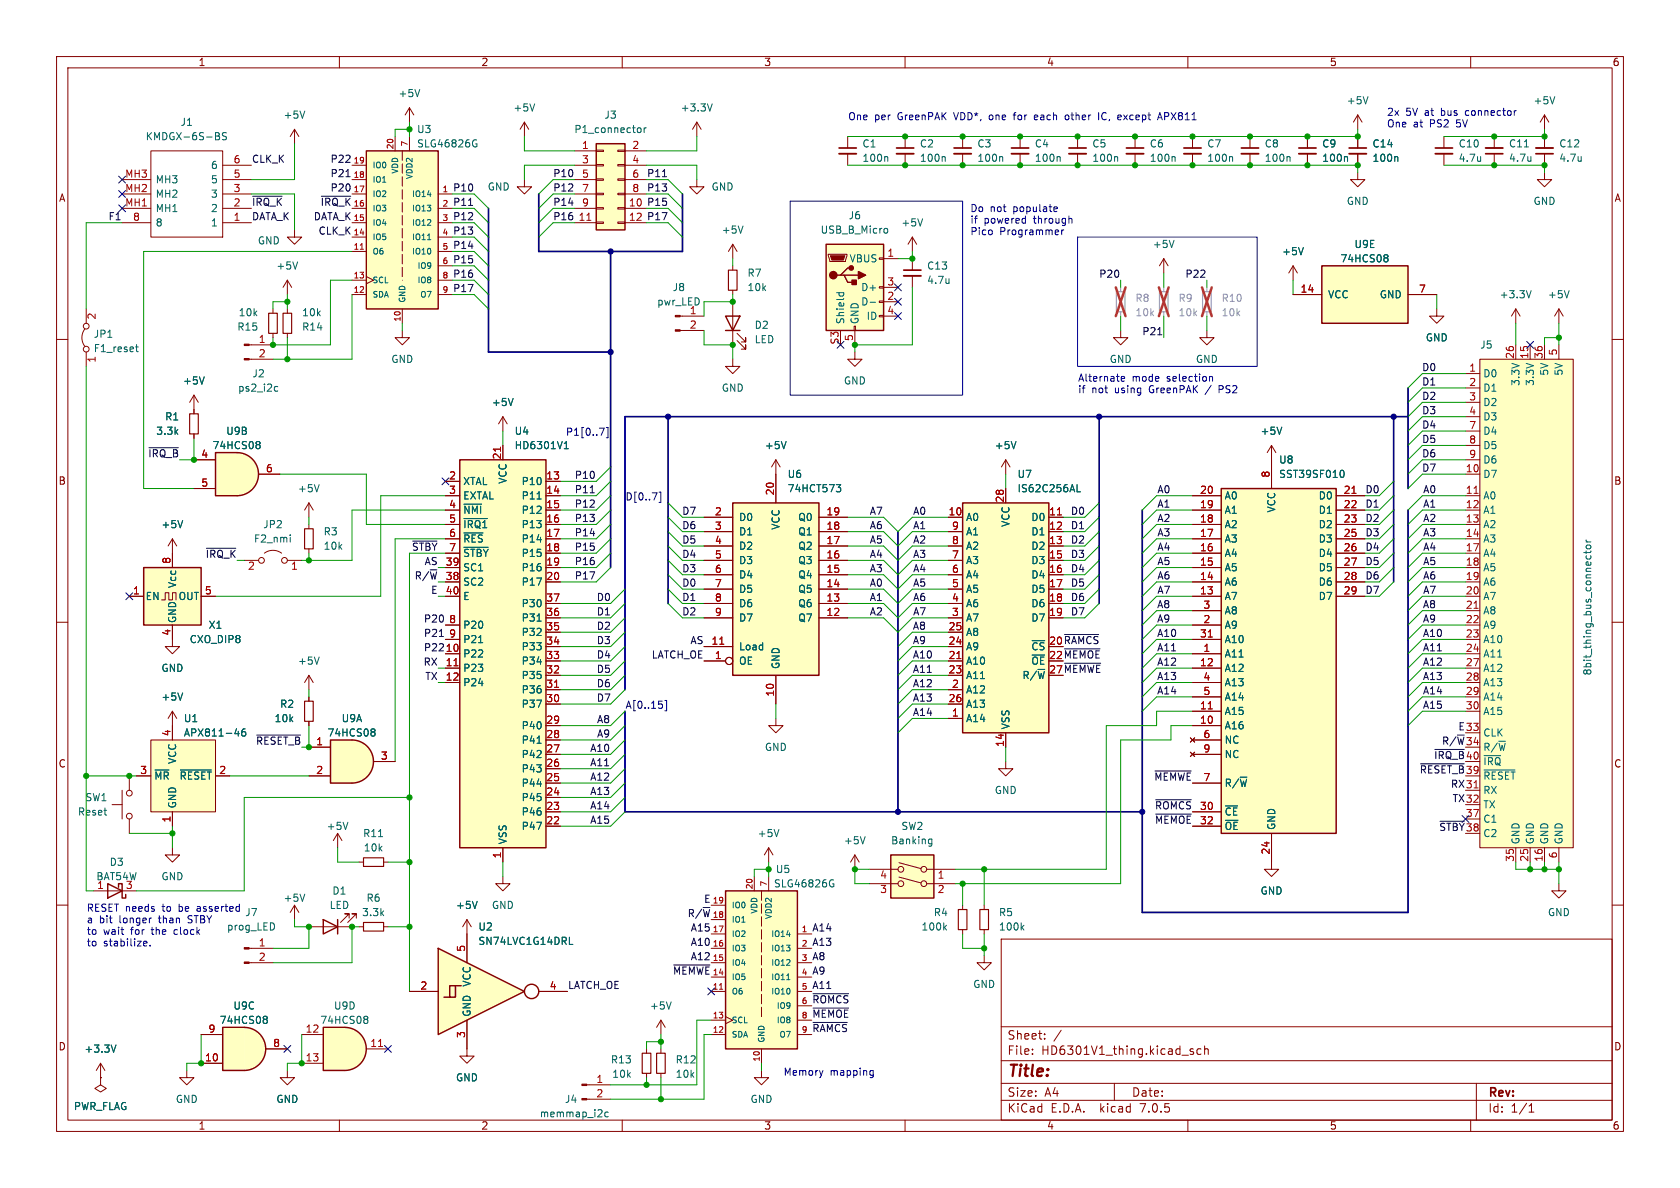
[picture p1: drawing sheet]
<svg xmlns="http://www.w3.org/2000/svg" width="297mm" height="210mm" viewBox="0 0 297 210" stroke-linecap="round" stroke-linejoin="round" font-family="sans-serif">
<defs><g id="words">
<text font-size="2.8" fill="#840000" x="178" y="190.8">Title:</text>
<g font-size="2.1" fill="#840000">
<text x="178" y="183.9">Sheet:</text>
<text x="178" y="186.6">File:</text>
<text x="184" y="186.6">HD6301V1_thing.kicad_sch</text>
<text x="178" y="196.8">KiCad</text>
<text x="178" y="194">Size:</text>
<text x="184.6" y="194">A4</text>
<text x="185.7" y="196.8">E.D.A.</text>
<text x="194.4" y="196.8">kicad</text>
<text x="200" y="194">Date:</text>
<text x="201.5" y="196.8">7.0.5</text>
<text x="263" y="194.2">Rev:</text>
<text x="263" y="196.8">Id:</text>
<text x="267" y="196.8">1/1</text>
</g>
<g font-size="1.8" fill="#840000">
<text x="35" y="11.8">1</text>
<text x="85" y="11.8">2</text>
<text x="135" y="11.8">3</text>
<text x="185" y="11.8">4</text>
<text x="235" y="11.8">5</text>
<text x="285" y="11.8">6</text>
<text x="10.4" y="35.8">A</text>
<text x="285.4" y="35.8">A</text>
<text x="10.3" y="85.8">B</text>
<text x="285.3" y="85.8">B</text>
<text x="185.4" y="114">20 ~{RAMCS}</text>
<text x="185.4" y="116.6">22 ~{MEMOE}</text>
<text x="185.4" y="119.1">27 ~{MEMWE}</text>
<text x="10.3" y="135.8">C</text>
<text x="285.3" y="135.8">C</text>
<text x="10.3" y="185.8">D</text>
<text x="285.3" y="185.8">D</text>
<text x="35" y="199.8">1</text>
<text x="85" y="199.8">2</text>
<text x="135" y="199.8">3</text>
<text x="185" y="199.8">4</text>
<text x="235" y="199.8">5</text>
<text x="285" y="199.8">6</text>
</g>
<g font-size="1.8" fill="#006464">
<text x="70.4" y="17.3">+5V</text>
<text x="31.9" y="22.4">J1</text>
<text x="50.1" y="21.1">+5V</text>
<text x="73.7" y="23.7">U3</text>
<text x="90.7" y="19.9">+5V</text>
<text x="101.5" y="23.7">P1_connector</text>
<text x="106.8" y="21.1">J3</text>
<text x="120.3" y="19.9">+3.3V</text>
<text x="238" y="18.6">+5V</text>
<text x="271.1" y="18.6">+5V</text>
<text x="25.7" y="25">KMDGX-6S-BS</text>
<text x="73.7" y="26.2">SLG46826G</text>
<text x="152.4" y="26.2">C1</text>
<text x="152.4" y="28.8">100n</text>
<text x="162.6" y="26.2">C2</text>
<text x="162.6" y="28.8">100n</text>
<text x="172.7" y="26.2">C3</text>
<text x="172.7" y="28.8">100n</text>
<text x="182.9" y="26.2">C4</text>
<text x="182.9" y="28.8">100n</text>
<text x="193" y="26.2">C5</text>
<text x="193" y="28.8">100n</text>
<text x="203.2" y="26.2">C6</text>
<text x="203.2" y="28.8">100n</text>
<text x="213.4" y="26.2">C7</text>
<text x="213.4" y="28.8">100n</text>
<text x="223.5" y="26.2">C8</text>
<text x="223.5" y="28.8">100n</text>
<text x="233.7" y="26.2">C9</text>
<text x="233.7" y="28.8">100n</text>
<text x="242.6" y="26.2">C14</text>
<text x="242.6" y="28.8">100n</text>
<text x="257.8" y="26.2">C10</text>
<text x="257.8" y="28.8">4.7u</text>
<text x="266.7" y="26.2">C11</text>
<text x="266.7" y="28.8">4.7u</text>
<text x="275.6" y="26.2">C12</text>
<text x="275.6" y="28.8">4.7u</text>
<text x="27.4" y="35.1">MH2</text>
<text x="27.4" y="32.6">MH3</text>
<text x="37.3" y="35.1">3</text>
<text x="37.3" y="32.6">5</text>
<text x="37.3" y="30">6</text>
<text x="86.2" y="33.8">GND</text>
<text x="125.7" y="33.8">GND</text>
<text x="27.4" y="40.2">8</text>
<text x="27.4" y="37.7">MH1</text>
<text x="37.3" y="40.2">1</text>
<text x="37.3" y="37.7">2</text>
<text x="127.5" y="41.5">+5V</text>
<text x="145" y="41.5">USB_B_Micro</text>
<text x="150" y="38.9">J6</text>
<text x="159.3" y="40.2">+5V</text>
<text x="238" y="36.4">GND</text>
<text x="271.1" y="36.4">GND</text>
<text x="45.5" y="43.4">GND</text>
<text x="48.8" y="47.8">+5V</text>
<text x="150.2" y="46.5">VBUS</text>
<text x="163.8" y="47.8">C13</text>
<text x="203.7" y="44">+5V</text>
<text x="226.6" y="45.3">+5V</text>
<text x="236.9" y="46.5">74HCS08</text>
<text x="239.4" y="44">U9E</text>
<text x="118.9" y="51.6">J8</text>
<text x="132.1" y="49.1">R7</text>
<text x="132.1" y="51.6">10k</text>
<text x="152.2" y="51.6">D+</text>
<text x="163.8" y="50.4">4.7u</text>
<text x="234.7" y="52.9">VCC</text>
<text x="243.9" y="52.9">GND</text>
<text x="265.1" y="52.9">+3.3V</text>
<text x="273.6" y="52.9">+5V</text>
<text x="16.5" y="59.9">JP1</text>
<text x="41.9" y="58.6">R15</text>
<text x="42.1" y="56.1">10k</text>
<text x="53.3" y="58.6">R14</text>
<text x="53.3" y="56.1">10k</text>
<text x="116.1" y="54.2">pwr_LED</text>
<text x="121.9" y="55.6">1</text>
<text x="133.4" y="58.3">D2</text>
<text x="149.4" y="57.4" transform="rotate(-90 149.4 57.4)">Shield</text>
<text x="152" y="57.4" transform="rotate(-90 152 57.4)">GND</text>
<text x="152.2" y="54.2">D-</text>
<text x="153.2" y="56.7">ID</text>
<text x="16.5" y="62.4">F1_reset</text>
<text x="69.1" y="64.3">GND</text>
<text x="133.4" y="60.8">LED</text>
<text x="196.1" y="64.3">GND</text>
<text x="211.4" y="64.3">GND</text>
<text x="252" y="60.5">GND</text>
<text x="261.6" y="61.8">J5</text>
<text x="32.3" y="68.1">+5V</text>
<text x="42" y="69.4">ps2_i2c</text>
<text x="44.6" y="66.9">J2</text>
<text x="86.9" y="71.9">+5V</text>
<text x="127.5" y="69.4">GND</text>
<text x="149.1" y="68.1">GND</text>
<text x="262.1" y="66.9">D0</text>
<text x="262.1" y="69.4">D1</text>
<text x="262.1" y="71.9">D2</text>
<text x="268.8" y="68.2" transform="rotate(-90 268.8 68.2)">3.3V</text>
<text x="271.3" y="68.2" transform="rotate(-90 271.3 68.2)">3.3V</text>
<text x="273.9" y="66.4" transform="rotate(-90 273.9 66.4)">5V</text>
<text x="276.4" y="66.4" transform="rotate(-90 276.4 66.4)">5V</text>
<text x="27.6" y="77">3.3k</text>
<text x="29.1" y="74.5">R1</text>
<text x="39.9" y="77">U9B</text>
<text x="90.9" y="77">U4</text>
<text x="222.8" y="77">+5V</text>
<text x="262.1" y="74.5">D3</text>
<text x="262.1" y="77">D4</text>
<text x="37.5" y="79.6">74HCS08</text>
<text x="90.9" y="79.6">HD6301V1</text>
<text x="135.2" y="79.6">+5V</text>
<text x="175.8" y="79.6">+5V</text>
<text x="226.1" y="82.1">U8</text>
<text x="262.1" y="79.6">D5</text>
<text x="262.1" y="82.1">D6</text>
<text x="52.6" y="87.2">+5V</text>
<text x="81.8" y="85.9">XTAL</text>
<text x="81.8" y="88.5">EXTAL</text>
<text x="89.7" y="85.5" transform="rotate(-90 89.7 85.5)">VCC</text>
<text x="92.2" y="85.9">P10</text>
<text x="92.2" y="88.5">P11</text>
<text x="139.2" y="84.6">U6</text>
<text x="139.2" y="87.2">74HCT573</text>
<text x="179.8" y="87.2">IS62C256AL</text>
<text x="179.8" y="84.6">U7</text>
<text x="216.4" y="88.5">A0</text>
<text x="226.1" y="84.6">SST39SF010</text>
<text x="233.1" y="88.5">D0</text>
<text x="262.1" y="88.5">A0</text>
<text x="262.1" y="84.6">D7</text>
<text x="28.5" y="93.5">+5V</text>
<text x="46.5" y="93.5">JP2</text>
<text x="57.2" y="94.8">R3</text>
<text x="81.8" y="91">~{NMI}</text>
<text x="81.8" y="93.5">~{IRQ1}</text>
<text x="92.2" y="91">P12</text>
<text x="92.2" y="93.5">P13</text>
<text x="130.6" y="92.3">D0</text>
<text x="130.6" y="94.8">D1</text>
<text x="138" y="93.7" transform="rotate(-90 138 93.7)">VCC</text>
<text x="141.1" y="94.8">Q1</text>
<text x="141.1" y="92.3">Q0</text>
<text x="170.7" y="92.3">A0</text>
<text x="170.7" y="94.8">A1</text>
<text x="178.6" y="93.2" transform="rotate(-90 178.6 93.2)">VCC</text>
<text x="182.3" y="92.3">D0</text>
<text x="182.3" y="94.8">D1</text>
<text x="216.4" y="93.5">A2</text>
<text x="216.4" y="91">A1</text>
<text x="225.6" y="90.6" transform="rotate(-90 225.6 90.6)">VCC</text>
<text x="233.1" y="91">D1</text>
<text x="233.1" y="93.5">D2</text>
<text x="262.1" y="91">A1</text>
<text x="262.1" y="93.5">A2</text>
<text x="44.8" y="96.1">F2_nmi</text>
<text x="57.2" y="97.3">10k</text>
<text x="81.8" y="101.2">SC1</text>
<text x="81.8" y="96.1">~{RES}</text>
<text x="81.8" y="98.6">~{STBY}</text>
<text x="92.2" y="96.1">P14</text>
<text x="92.2" y="98.6">P15</text>
<text x="92.2" y="101.2">P16</text>
<text x="130.6" y="97.3">D2</text>
<text x="130.6" y="99.9">D3</text>
<text x="141.1" y="99.9">Q3</text>
<text x="141.1" y="97.3">Q2</text>
<text x="170.7" y="99.9">A3</text>
<text x="170.7" y="97.3">A2</text>
<text x="182.3" y="97.3">D2</text>
<text x="182.3" y="99.9">D3</text>
<text x="216.4" y="101.2">A5</text>
<text x="216.4" y="98.6">A4</text>
<text x="216.4" y="96.1">A3</text>
<text x="233.1" y="96.1">D3</text>
<text x="233.1" y="98.6">D4</text>
<text x="233.1" y="101.2">D5</text>
<text x="262.1" y="96.1">A3</text>
<text x="262.1" y="98.6">A4</text>
<text x="262.1" y="101.2">A5</text>
<text x="25.7" y="106.2">EN</text>
<text x="31.3" y="104" transform="rotate(-90 31.3 104)">Vcc</text>
<text x="31.6" y="106.2">OUT</text>
<text x="81.8" y="103.7">SC2</text>
<text x="81.8" y="106.2">E</text>
<text x="92.2" y="103.7">P17</text>
<text x="92.2" y="107.5">P30</text>
<text x="130.6" y="102.4">D4</text>
<text x="130.6" y="105">D5</text>
<text x="130.6" y="107.5">D6</text>
<text x="141.1" y="107.5">Q6</text>
<text x="141.1" y="105">Q5</text>
<text x="141.1" y="102.4">Q4</text>
<text x="170.7" y="107.5">A6</text>
<text x="170.7" y="105">A5</text>
<text x="170.7" y="102.4">A4</text>
<text x="182.3" y="102.4">D4</text>
<text x="182.3" y="105">D5</text>
<text x="182.3" y="107.5">D6</text>
<text x="216.4" y="106.2">A7</text>
<text x="216.4" y="103.7">A6</text>
<text x="233.1" y="103.7">D6</text>
<text x="233.1" y="106.2">D7</text>
<text x="262.1" y="103.7">A6</text>
<text x="262.1" y="106.2">A7</text>
<text x="31.3" y="110.2" transform="rotate(-90 31.3 110.2)">GND</text>
<text x="33.5" y="113.9">CXO_DIP8</text>
<text x="36.8" y="111.3">X1</text>
<text x="81.8" y="111.3">P20</text>
<text x="81.8" y="113.9">P21</text>
<text x="92.2" y="112.6">P32</text>
<text x="92.2" y="110">P31</text>
<text x="130.6" y="110">D7</text>
<text x="141.1" y="110">Q7</text>
<text x="170.7" y="112.6">A8</text>
<text x="170.7" y="110">A7</text>
<text x="182.3" y="110">D7</text>
<text x="216.4" y="111.3">A9</text>
<text x="216.4" y="108.8">A8</text>
<text x="216.4" y="113.9">A10</text>
<text x="262.1" y="108.8">A8</text>
<text x="262.1" y="111.3">A9</text>
<text x="262.1" y="113.9">A10</text>
<text x="28.5" y="118.9">GND</text>
<text x="52.6" y="117.7">+5V</text>
<text x="81.8" y="116.4">P22</text>
<text x="81.8" y="118.9">P23</text>
<text x="92.2" y="117.7">P34</text>
<text x="92.2" y="115.1">P33</text>
<text x="130.6" y="117.7">OE</text>
<text x="130.6" y="115.1">Load</text>
<text x="138" y="118.4" transform="rotate(-90 138 118.4)">GND</text>
<text x="170.7" y="117.7">A10</text>
<text x="170.7" y="115.1">A9</text>
<text x="182.3" y="115.1">~{CS}</text>
<text x="182.3" y="117.7">~{OE}</text>
<text x="216.4" y="116.4">A11</text>
<text x="216.4" y="118.9">A12</text>
<text x="262.1" y="116.4">A11</text>
<text x="262.1" y="118.9">A12</text>
<text x="281.5" y="119.5" transform="rotate(-90 281.5 119.5)">8bit_thing_bus_connector</text>
<text x="28.5" y="124">+5V</text>
<text x="49.5" y="125.3">R2</text>
<text x="81.8" y="121.5">P24</text>
<text x="92.2" y="125.3">P37</text>
<text x="92.2" y="122.7">P36</text>
<text x="92.2" y="120.2">P35</text>
<text x="170.7" y="122.7">A12</text>
<text x="170.7" y="120.2">A11</text>
<text x="170.7" y="125.3">A13</text>
<text x="180.7" y="120.2">R/~{W}</text>
<text x="216.4" y="121.5">A13</text>
<text x="216.4" y="124">A14</text>
<text x="262.1" y="121.5">A13</text>
<text x="262.1" y="124">A14</text>
<text x="32.4" y="127.8">U1</text>
<text x="32.4" y="130.4">APX811-46</text>
<text x="48.5" y="127.8">10k</text>
<text x="57.8" y="130.4">74HCS08</text>
<text x="60.3" y="127.8">U9A</text>
<text x="92.2" y="131.6">P41</text>
<text x="92.2" y="129.1">P40</text>
<text x="170.7" y="127.8">A14</text>
<text x="178.6" y="129" transform="rotate(-90 178.6 129)">VSS</text>
<text x="216.4" y="129.1">A16</text>
<text x="216.4" y="126.6">A15</text>
<text x="216.4" y="131.6">NC</text>
<text x="262.1" y="126.6">A15</text>
<text x="262.1" y="130.4">CLK</text>
<text x="27.2" y="138">~{MR}~{RESET}</text>
<text x="31.3" y="135.1" transform="rotate(-90 31.3 135.1)">VCC</text>
<text x="92.2" y="136.7">P43</text>
<text x="92.2" y="134.2">P42</text>
<text x="135.2" y="132.9">GND</text>
<text x="216.4" y="134.2">NC</text>
<text x="262.1" y="132.9">R/~{W}</text>
<text x="262.1" y="138">~{RESET}</text>
<text x="262.1" y="135.4">~{IRQ}</text>
<text x="15" y="141.8">SW1</text>
<text x="31.3" y="143" transform="rotate(-90 31.3 143)">GND</text>
<text x="92.2" y="141.8">P45</text>
<text x="92.2" y="139.3">P44</text>
<text x="175.8" y="140.5">GND</text>
<text x="216.4" y="139.3">R/~{W}</text>
<text x="262.1" y="140.5">RX</text>
<text x="262.1" y="143.1">TX</text>
<text x="13.7" y="144.3">Reset</text>
<text x="57.7" y="146.9">+5V</text>
<text x="64.1" y="148.1">R11</text>
<text x="89.7" y="149.4" transform="rotate(-90 89.7 149.4)">VSS</text>
<text x="92.2" y="146.9">P47</text>
<text x="92.2" y="144.3">P46</text>
<text x="133.9" y="148.1">+5V</text>
<text x="149.1" y="149.4">+5V</text>
<text x="157.5" y="149.4">Banking</text>
<text x="159.3" y="146.9">SW2</text>
<text x="216.4" y="144.3">~{CE}</text>
<text x="216.4" y="146.9">~{OE}</text>
<text x="225.6" y="146.8" transform="rotate(-90 225.6 146.8)">GND</text>
<text x="262.1" y="145.6">C1</text>
<text x="262.1" y="148.1">C2</text>
<text x="268.8" y="149.4" transform="rotate(-90 268.8 149.4)">GND</text>
<text x="271.3" y="149.4" transform="rotate(-90 271.3 149.4)">GND</text>
<text x="273.9" y="149.4" transform="rotate(-90 273.9 149.4)">GND</text>
<text x="276.4" y="149.4" transform="rotate(-90 276.4 149.4)">GND</text>
<text x="17" y="155.8">BAT54W</text>
<text x="19.3" y="153.2">D3</text>
<text x="28.5" y="155.8">GND</text>
<text x="64.3" y="150.7">10k</text>
<text x="137.1" y="154.5">U5</text>
<text x="17.1" y="157.2">1</text>
<text x="50.1" y="159.6">+5V</text>
<text x="58.2" y="160.8">LED</text>
<text x="58.7" y="158.3">D1</text>
<text x="64.7" y="159.6">R6</text>
<text x="80.6" y="160.8">+5V</text>
<text x="86.9" y="160.8">GND</text>
<text x="136.8" y="157">SLG46826G</text>
<text x="222.8" y="158.3">GND</text>
<text x="40.1" y="164.7">prog_LED</text>
<text x="43.3" y="162.1">J7</text>
<text x="64" y="162.1">3.3k</text>
<text x="84.5" y="167.2">SN74LVC1G14DRL</text>
<text x="84.5" y="164.7">U2</text>
<text x="162.8" y="164.7">100k</text>
<text x="165" y="162.1">R4</text>
<text x="176.5" y="162.1">R5</text>
<text x="176.5" y="164.7">100k</text>
<text x="273.6" y="162.1">GND</text>
<text x="41.2" y="178.6">U9C</text>
<text x="59" y="178.6">U9D</text>
<text x="83.4" y="179.8" transform="rotate(-90 83.4 179.8)">GND</text>
<text x="83.4" y="174.4" transform="rotate(-90 83.4 174.4)">VCC</text>
<text x="114.8" y="178.6">+5V</text>
<text x="172" y="174.8">GND</text>
<text x="38.8" y="181.2">74HCS08</text>
<text x="56.6" y="181.2">74HCS08</text>
<text x="14.9" y="186.2">+3.3V</text>
<text x="80.6" y="191.3">GND</text>
<text x="107.9" y="188.2">R13</text>
<text x="108.2" y="190.7">10k</text>
<text x="119.4" y="188.2">R12</text>
<text x="119.4" y="190.7">10k</text>
<text x="13" y="196.4">PWR_FLAG</text>
<text x="31" y="195.1">GND</text>
<text x="48.8" y="195.1">GND</text>
<text x="95.4" y="197.7">memmap_i2c</text>
<text x="99.8" y="195.1">J4</text>
<text x="132.6" y="195.1">GND</text>
</g>
<g font-size="1.8" fill="#0000c2">
<text x="149.9" y="21.3">One</text>
<text x="154.5" y="21.3">per</text>
<text x="158.6" y="21.3">GreenPAK</text>
<text x="168.7" y="21.3">VDD*,</text>
<text x="175" y="21.3">one</text>
<text x="179.5" y="21.3">for</text>
<text x="183.3" y="21.3">each</text>
<text x="188.8" y="21.3">other</text>
<text x="194.8" y="21.3">IC,</text>
<text x="198.4" y="21.3">except</text>
<text x="205.7" y="21.3">APX811</text>
<text x="245.1" y="20.6">2x</text>
<text x="245.1" y="22.6">One</text>
<text x="248.4" y="20.6">5V at</text>
<text x="249.8" y="22.6">at</text>
<text x="252.7" y="22.6">PS2</text>
<text x="254.8" y="20.6">bus</text>
<text x="257.5" y="22.6">5V</text>
<text x="259.2" y="20.6">connector</text>
<text x="171.4" y="37.6">Do</text>
<text x="171.4" y="39.6">if</text>
<text x="171.4" y="41.7">Pico</text>
<text x="173.9" y="39.6">powered</text>
<text x="175" y="37.6">not</text>
<text x="176.7" y="41.7">Programmer</text>
<text x="179.1" y="37.6">populate</text>
<text x="182.7" y="39.6">through</text>
<text x="190.5" y="67.6">Alternate</text>
<text x="190.5" y="69.6">if</text>
<text x="192.9" y="69.6">not</text>
<text x="197" y="69.6">using</text>
<text x="200.1" y="67.6">mode</text>
<text x="203.2" y="69.6">GreenPAK</text>
<text x="206.2" y="67.6">selection</text>
<text x="213.3" y="69.6">/</text>
<text x="215.7" y="69.6">PS2</text>
<text x="15.2" y="161.3">RESET needs</text>
<text x="28.7" y="161.3">to</text>
<text x="31.6" y="161.3">be</text>
<text x="35" y="161.3">asserted</text>
<text x="15.2" y="163.3">a</text>
<text x="15.2" y="165.3">to</text>
<text x="15.2" y="167.4">to</text>
<text x="17.5" y="163.3">bit</text>
<text x="18.2" y="165.3">wait</text>
<text x="18.2" y="167.4">stabilize.</text>
<text x="21.1" y="163.3">longer</text>
<text x="23.1" y="165.3">for</text>
<text x="26.9" y="165.3">the</text>
<text x="28.1" y="163.3">than</text>
<text x="30.9" y="165.3">clock</text>
<text x="33.4" y="163.3">STBY</text>
<text x="138.4" y="190.2">Memory</text>
<text x="146.7" y="190.2">mapping</text>
</g>
<g font-size="1.8" fill="#a90000">
<text x="41.2" y="29">6</text>
<text x="102.8" y="26.4">1</text>
<text x="102.8" y="29">3</text>
<text x="111.7" y="26.4">2</text>
<text x="111.7" y="29">4</text>
<text x="22.1" y="34">MH2</text>
<text x="22.1" y="31.5">MH3</text>
<text x="41.2" y="34">3</text>
<text x="41.2" y="31.5">5</text>
<text x="102.8" y="31.5">5</text>
<text x="102.8" y="34">7</text>
<text x="111.7" y="31.5">6</text>
<text x="111.7" y="34">8</text>
<text x="22.1" y="36.6">MH1</text>
<text x="23.5" y="39.1">8</text>
<text x="41.2" y="39.1">1</text>
<text x="41.2" y="36.6">2</text>
<text x="102.2" y="39.1">11</text>
<text x="102.8" y="36.6">9</text>
<text x="156.8" y="45.5">1</text>
<text x="156.8" y="53.1">2</text>
<text x="156.8" y="50.5">3</text>
<text x="229.9" y="51.8">14</text>
<text x="250.8" y="51.8">7</text>
<text x="17.1" y="56.5" transform="rotate(-90 17.1 56.5)">2</text>
<text x="121.9" y="58.2">2</text>
<text x="156.8" y="55.6">4</text>
<text x="17.1" y="64.2" transform="rotate(-90 17.1 64.2)">1</text>
<text x="45.7" y="60.7">1</text>
<text x="45.7" y="63.2">2</text>
<text x="148.3" y="61" transform="rotate(-90 148.3 61)">S3</text>
<text x="150.9" y="60.4" transform="rotate(-90 150.9 60.4)">5</text>
<text x="259.7" y="65.8">1</text>
<text x="267.7" y="63.5" transform="rotate(-90 267.7 63.5)">26</text>
<text x="270.3" y="63.5" transform="rotate(-90 270.3 63.5)">15</text>
<text x="272.8" y="63.5" transform="rotate(-90 272.8 63.5)">36</text>
<text x="275.3" y="62.9" transform="rotate(-90 275.3 62.9)">5</text>
<text x="259.7" y="68.3">2</text>
<text x="259.7" y="70.9">3</text>
<text x="259.7" y="73.4">4</text>
<text x="259.7" y="75.9">7</text>
<text x="35.5" y="81">4</text>
<text x="47" y="83.6">6</text>
<text x="88.6" y="81.3" transform="rotate(-90 88.6 81.3)">21</text>
<text x="259.1" y="83.6">10</text>
<text x="259.7" y="78.5">8</text>
<text x="259.7" y="81">9</text>
<text x="35.5" y="86.1">5</text>
<text x="79.3" y="84.8">2</text>
<text x="79.3" y="87.4">3</text>
<text x="79.3" y="89.9">4</text>
<text x="96.5" y="84.8">13</text>
<text x="96.5" y="87.4">14</text>
<text x="96.5" y="89.9">15</text>
<text x="136.9" y="87.6" transform="rotate(-90 136.9 87.6)">20</text>
<text x="177.5" y="88.9" transform="rotate(-90 177.5 88.9)">28</text>
<text x="212.1" y="89.9">19</text>
<text x="212.1" y="87.4">20</text>
<text x="224.5" y="84.5" transform="rotate(-90 224.5 84.5)">8</text>
<text x="237.5" y="87.4">21</text>
<text x="237.5" y="89.9">22</text>
<text x="259.1" y="87.4">11</text>
<text x="259.1" y="89.9">12</text>
<text x="79.3" y="92.5">5</text>
<text x="79.3" y="95">6</text>
<text x="96.5" y="92.5">16</text>
<text x="96.5" y="95">17</text>
<text x="126.3" y="91.2">2</text>
<text x="126.3" y="93.7">3</text>
<text x="146" y="93.7">18</text>
<text x="146" y="91.2">19</text>
<text x="167.6" y="91.2">10</text>
<text x="168.2" y="93.7">9</text>
<text x="185.4" y="91.2">11</text>
<text x="185.4" y="93.7">12</text>
<text x="212.1" y="95">17</text>
<text x="212.1" y="92.5">18</text>
<text x="237.5" y="92.5">23</text>
<text x="237.5" y="95">25</text>
<text x="259.1" y="92.5">13</text>
<text x="259.1" y="95">14</text>
<text x="30.2" y="99.7" transform="rotate(-90 30.2 99.7)">8</text>
<text x="43.8" y="101">2</text>
<text x="51.4" y="101">1</text>
<text x="78.7" y="100.1">39</text>
<text x="79.3" y="97.5">7</text>
<text x="96.5" y="97.5">18</text>
<text x="96.5" y="100.1">19</text>
<text x="126.3" y="96.3">4</text>
<text x="126.3" y="98.8">5</text>
<text x="126.3" y="101.3">6</text>
<text x="146" y="101.3">15</text>
<text x="146" y="98.8">16</text>
<text x="146" y="96.3">17</text>
<text x="168.2" y="101.3">6</text>
<text x="168.2" y="98.8">7</text>
<text x="168.2" y="96.3">8</text>
<text x="185.4" y="96.3">13</text>
<text x="185.4" y="98.8">15</text>
<text x="185.4" y="101.3">16</text>
<text x="212.1" y="100.1">15</text>
<text x="212.1" y="97.5">16</text>
<text x="237.5" y="97.5">26</text>
<text x="237.5" y="100.1">27</text>
<text x="259.1" y="97.5">17</text>
<text x="259.1" y="100.1">18</text>
<text x="23.5" y="105.2">1</text>
<text x="36.2" y="105.2">5</text>
<text x="78.7" y="105.2">40</text>
<text x="78.7" y="102.6">38</text>
<text x="96.5" y="102.6">20</text>
<text x="96.5" y="106.4">37</text>
<text x="126.3" y="103.9">7</text>
<text x="126.3" y="106.4">8</text>
<text x="146" y="106.4">13</text>
<text x="146" y="103.9">14</text>
<text x="168.2" y="106.4">4</text>
<text x="168.2" y="103.9">5</text>
<text x="185.4" y="103.9">17</text>
<text x="185.4" y="106.4">18</text>
<text x="212.1" y="105.2">13</text>
<text x="212.1" y="102.6">14</text>
<text x="212.7" y="107.7">3</text>
<text x="237.5" y="102.6">28</text>
<text x="237.5" y="105.2">29</text>
<text x="259.1" y="102.6">19</text>
<text x="259.1" y="105.2">20</text>
<text x="259.1" y="107.7">21</text>
<text x="30.2" y="112.4" transform="rotate(-90 30.2 112.4)">4</text>
<text x="79.3" y="110.2">8</text>
<text x="79.3" y="112.8">9</text>
<text x="96.5" y="111.5">35</text>
<text x="96.5" y="109">36</text>
<text x="126.3" y="109">9</text>
<text x="146" y="109">12</text>
<text x="167.6" y="111.5">25</text>
<text x="168.2" y="109">3</text>
<text x="185.4" y="109">19</text>
<text x="212.1" y="112.8">31</text>
<text x="212.7" y="110.2">2</text>
<text x="259.1" y="110.2">22</text>
<text x="259.1" y="112.8">23</text>
<text x="78.7" y="115.3">10</text>
<text x="78.7" y="117.9">11</text>
<text x="96.5" y="119.1">32</text>
<text x="96.5" y="116.6">33</text>
<text x="96.5" y="114">34</text>
<text x="125.7" y="114">11</text>
<text x="126.3" y="116.6">1</text>
<text x="167.6" y="116.6">21</text>
<text x="167.6" y="119.1">23</text>
<text x="167.6" y="114">24</text>
<text x="185.4" y="114">20</text>
<text x="185.4" y="116.6">22</text>
<text x="185.4" y="119.1">27</text>
<text x="212.1" y="117.9">12</text>
<text x="212.7" y="115.3">1</text>
<text x="259.1" y="115.3">24</text>
<text x="259.1" y="117.9">27</text>
<text x="78.7" y="120.4">12</text>
<text x="96.5" y="124.2">30</text>
<text x="96.5" y="121.7">31</text>
<text x="136.9" y="123.2" transform="rotate(-90 136.9 123.2)">10</text>
<text x="167.6" y="124.2">26</text>
<text x="168.2" y="121.7">2</text>
<text x="212.1" y="125.5">11</text>
<text x="212.7" y="120.4">4</text>
<text x="212.7" y="122.9">5</text>
<text x="259.1" y="125.5">30</text>
<text x="259.1" y="120.4">28</text>
<text x="259.1" y="122.9">29</text>
<text x="30.2" y="130.2" transform="rotate(-90 30.2 130.2)">4</text>
<text x="55.8" y="131.8">1</text>
<text x="96.5" y="130.6">28</text>
<text x="96.5" y="128">29</text>
<text x="168.2" y="126.7">1</text>
<text x="212.1" y="128">10</text>
<text x="212.7" y="130.6">6</text>
<text x="259.1" y="131.8">34</text>
<text x="24.7" y="136.9">3</text>
<text x="38.7" y="136.9">2</text>
<text x="55.8" y="136.9">2</text>
<text x="67.3" y="134.4">3</text>
<text x="96.5" y="135.6">26</text>
<text x="96.5" y="133.1">27</text>
<text x="177.5" y="132.1" transform="rotate(-90 177.5 132.1)">14</text>
<text x="212.7" y="133.1">9</text>
<text x="96.5" y="143.3">23</text>
<text x="96.5" y="140.7">24</text>
<text x="96.5" y="138.2">25</text>
<text x="212.1" y="143.3">30</text>
<text x="212.7" y="138.2">7</text>
<text x="30.2" y="145.4" transform="rotate(-90 30.2 145.4)">1</text>
<text x="96.5" y="145.8">22</text>
<text x="212.1" y="145.8">32</text>
<text x="259.1" y="144.5">37</text>
<text x="259.1" y="147.1">38</text>
<text x="88.6" y="151.8" transform="rotate(-90 88.6 151.8)">1</text>
<text x="155.5" y="155.6">4</text>
<text x="165.7" y="155.6">1</text>
<text x="224.5" y="151.1" transform="rotate(-90 224.5 151.1)">24</text>
<text x="267.7" y="152.4" transform="rotate(-90 267.7 152.4)">35</text>
<text x="270.3" y="152.4" transform="rotate(-90 270.3 152.4)">25</text>
<text x="272.8" y="152.4" transform="rotate(-90 272.8 152.4)">16</text>
<text x="275.3" y="151.8" transform="rotate(-90 275.3 151.8)">6</text>
<text x="22.2" y="157.2">3</text>
<text x="155.5" y="158.1">3</text>
<text x="165.7" y="158.1">2</text>
<text x="45.7" y="167.4">1</text>
<text x="45.7" y="169.9">2</text>
<text x="82.3" y="168.3" transform="rotate(-90 82.3 168.3)">5</text>
<text x="74.3" y="175">2</text>
<text x="97.1" y="175">4</text>
<text x="36.8" y="182.6">9</text>
<text x="48.2" y="185.2">8</text>
<text x="54" y="182.6">12</text>
<text x="65.4" y="185.2">11</text>
<text x="82.3" y="183.5" transform="rotate(-90 82.3 183.5)">3</text>
<text x="36.2" y="187.7">10</text>
<text x="54" y="187.7">13</text>
<text x="105.4" y="191.5">1</text>
<text x="105.4" y="194.1">2</text>
</g>
<g font-size="1.8" fill="#0f0f0f">
<text x="44.4" y="28.9">CLK_K</text>
<text x="58.4" y="28.9">P22</text>
<text x="58.4" y="33.9">P20</text>
<text x="58.4" y="31.4">P21</text>
<text x="80" y="33.9">P10</text>
<text x="97.8" y="33.9">P12</text>
<text x="97.8" y="31.4">P10</text>
<text x="114.3" y="31.4">P11</text>
<text x="114.3" y="33.9">P13</text>
<text x="19.2" y="39">F1</text>
<text x="44.4" y="36.5">~{IRQ_K}</text>
<text x="44.4" y="39">DATA_K</text>
<text x="55.5" y="39">DATA_K</text>
<text x="56.3" y="41.6">CLK_K</text>
<text x="56.7" y="36.5">~{IRQ_K}</text>
<text x="80" y="39">P12</text>
<text x="80" y="41.6">P13</text>
<text x="80" y="36.5">P11</text>
<text x="97.8" y="39">P16</text>
<text x="97.8" y="36.5">P14</text>
<text x="111.1" y="36.6">10 P15</text>
<text x="111.1" y="39.1">12 P17</text>
<text x="80" y="44.1">P14</text>
<text x="80" y="46.6">P15</text>
<text x="80" y="51.7">P17</text>
<text x="80" y="49.2">P16</text>
<text x="194.3" y="49.2">P20</text>
<text x="209.5" y="49.2">P22</text>
<text x="201.9" y="59.3">P21</text>
<text x="251.4" y="65.7">D0</text>
<text x="251.4" y="68.2">D1</text>
<text x="251.4" y="70.8">D2</text>
<text x="251.4" y="73.3">D3</text>
<text x="251.4" y="75.9">D4</text>
<text x="26.2" y="80.9">~{IRQ_B}</text>
<text x="251.4" y="80.9">D6</text>
<text x="251.4" y="78.4">D5</text>
<text x="251.4" y="83.5">D7</text>
<text x="101.6" y="87.3">P11</text>
<text x="101.6" y="84.7">P10</text>
<text x="101.6" y="89.8">P12</text>
<text x="204.6" y="87.3">A0</text>
<text x="204.6" y="89.8">A1</text>
<text x="241.3" y="89.8">D1</text>
<text x="251.6" y="87.3">A0</text>
<text x="251.6" y="89.8">A1</text>
<text x="101.6" y="92.4">P13</text>
<text x="101.6" y="94.9">P14</text>
<text x="120.6" y="91.1">D7</text>
<text x="120.6" y="93.6">D6</text>
<text x="153.7" y="93.6">A6</text>
<text x="153.7" y="91.1">A7</text>
<text x="161.4" y="93.6">A1</text>
<text x="161.4" y="91.1">A0</text>
<text x="189.2" y="93.6">D1</text>
<text x="189.2" y="91.1">D0</text>
<text x="204.6" y="94.9">A3</text>
<text x="204.6" y="92.4">A2</text>
<text x="251.6" y="94.9">A3</text>
<text x="251.6" y="92.4">A2</text>
<text x="72.8" y="97.4">~{STBY}7</text>
<text x="75" y="100">AS</text>
<text x="101.6" y="100">P16</text>
<text x="101.6" y="97.4">P15</text>
<text x="120.6" y="98.7">D4</text>
<text x="120.6" y="96.2">D5</text>
<text x="120.6" y="101.3">D3</text>
<text x="153.7" y="101.3">A3</text>
<text x="153.7" y="98.7">A4</text>
<text x="153.7" y="96.2">A5</text>
<text x="161.4" y="101.3">A4</text>
<text x="161.4" y="98.7">A3</text>
<text x="161.4" y="96.2">A2</text>
<text x="189.2" y="101.3">D4</text>
<text x="189.2" y="96.2">D2</text>
<text x="189.2" y="98.7">D3</text>
<text x="204.6" y="97.4">A4</text>
<text x="204.6" y="100">A5</text>
<text x="251.6" y="97.4">A4</text>
<text x="251.6" y="100">A5</text>
<text x="76.2" y="105.1">E</text>
<text x="101.6" y="102.5">P17</text>
<text x="105.4" y="106.3">D0</text>
<text x="120.6" y="103.8">D0</text>
<text x="120.6" y="106.3">D1</text>
<text x="153.7" y="106.3">A1</text>
<text x="153.7" y="103.8">A0</text>
<text x="161.4" y="103.8">A5</text>
<text x="161.4" y="106.3">A6</text>
<text x="189.2" y="106.3">D6</text>
<text x="189.2" y="103.8">D5</text>
<text x="204.5" y="107.6">A8</text>
<text x="204.6" y="105.1">A7</text>
<text x="204.6" y="102.5">A6</text>
<text x="251.5" y="107.6">A8</text>
<text x="251.6" y="105.1">A7</text>
<text x="251.6" y="102.5">A6</text>
<text x="74.9" y="110.1">P20</text>
<text x="74.9" y="112.7">P21</text>
<text x="105.4" y="114">D3</text>
<text x="105.4" y="108.9">D1</text>
<text x="105.4" y="111.4">D2</text>
<text x="120.6" y="108.9">D2</text>
<text x="122" y="114">AS</text>
<text x="153.7" y="108.9">A2</text>
<text x="161.3" y="114">A9</text>
<text x="161.3" y="111.4">A8</text>
<text x="161.4" y="108.9">A7</text>
<text x="189.2" y="108.9">D7</text>
<text x="204.5" y="112.7">A10</text>
<text x="204.5" y="110.1">A9</text>
<text x="251.5" y="110.1">A9</text>
<text x="251.5" y="112.7">A10</text>
<text x="74.9" y="117.8">RX</text>
<text x="74.9" y="115.2">P22</text>
<text x="105.4" y="116.5">D4</text>
<text x="105.4" y="119">D5</text>
<text x="115.2" y="116.5">LATCH_OE</text>
<text x="161.3" y="119">A11</text>
<text x="161.3" y="116.5">A10</text>
<text x="204.5" y="115.2">A11</text>
<text x="204.5" y="117.8">A12</text>
<text x="251.5" y="117.8">A12</text>
<text x="251.5" y="115.2">A11</text>
<text x="75.2" y="120.3">TX</text>
<text x="105.4" y="121.6">D6</text>
<text x="105.4" y="124.1">D7</text>
<text x="161.3" y="121.6">A12</text>
<text x="161.3" y="124.1">A13</text>
<text x="204.5" y="122.8">A14</text>
<text x="204.5" y="120.3">A13</text>
<text x="251.5" y="125.4">A15</text>
<text x="251.5" y="122.8">A14</text>
<text x="251.5" y="120.3">A13</text>
<text x="105.5" y="130.5">A9</text>
<text x="105.5" y="127.9">A8</text>
<text x="161.3" y="126.7">A14</text>
<text x="254.9" y="131.7">R/~{W}</text>
<text x="257.8" y="129.2">E33</text>
<text x="104.3" y="135.5">A11</text>
<text x="104.3" y="133">A10</text>
<text x="251" y="136.8">~{RESET_B}</text>
<text x="253.5" y="134.3">~{IRQ_B}</text>
<text x="259.1" y="136.9">39</text>
<text x="259.1" y="134.4">40</text>
<text x="104.3" y="140.6">A13</text>
<text x="104.3" y="138.1">A12</text>
<text x="104.3" y="143.2">A14</text>
<text x="204" y="138.1">~{MEMWE}7</text>
<text x="204.2" y="143.2">~{ROMCS}</text>
<text x="256.5" y="139.4">RX31</text>
<text x="256.8" y="141.9">TX32</text>
<text x="104.3" y="145.7">A15</text>
<text x="204.2" y="145.7">~{MEMOE}</text>
<text x="254.4" y="147">~{STBY}</text>
<text x="124.5" y="159.7">E</text>
<text x="121.6" y="162.2">R/~{W}</text>
<text x="122.1" y="164.8">A15</text>
<text x="122.1" y="167.3">A10</text>
<text x="143.5" y="167.3">A13</text>
<text x="143.5" y="164.8">A14</text>
<text x="119" y="172.4">~{MEMWE}</text>
<text x="122.1" y="169.8">A12</text>
<text x="143.5" y="169.8">A8</text>
<text x="143.5" y="172.4">A9</text>
<text x="100.3" y="174.9">LATCH_OE</text>
<text x="143.5" y="174.9">A11</text>
<text x="143.5" y="177.5">~{ROMCS}</text>
<text x="143.5" y="180">~{MEMOE}</text>
<text x="143.5" y="182.5">~{RAMCS}</text>
</g>
<g font-size="1.8" fill="#989898">
<text x="200.7" y="53.5">R8</text>
<text x="208.3" y="53.5">R9</text>
<text x="215.9" y="53.5">R10</text>
<text x="200.7" y="56.1">10k</text>
<text x="208.3" y="56.1">10k</text>
<text x="215.9" y="56.1">10k</text>
</g>
<g font-size="1.8" fill="#000084">
<text x="100" y="77.1">P1[0..7]</text>
<text x="110.5" y="88.6">D[0..7]</text>
<text x="110.5" y="125.4">A[0..15]</text>
</g>
<g font-size="1.8" fill="#009600">
<text x="241.3" y="87.3">D0</text>
<text x="241.3" y="92.4">D2</text>
<text x="241.3" y="94.9">D3</text>
<text x="36.3" y="98.7">~{IRQ_K}</text>
<text x="241.3" y="97.4">D4</text>
<text x="241.3" y="100">D5</text>
<text x="73.3" y="102.5">R/~{W}38</text>
<text x="241.3" y="102.5">D6</text>
<text x="241.3" y="105.1">D7</text>
<text x="45.2" y="131.7">~{RESET_B} 1</text>
</g>
<g font-size="1.4" fill="#a90000">
<text x="62.4" y="29">19</text>
<text x="69.6" y="26.5" transform="rotate(-90 69.6 26.5)">20</text>
<text x="72.1" y="26" transform="rotate(-90 72.1 26)">7</text>
<text x="62.4" y="34">17</text>
<text x="62.4" y="31.5">18</text>
<text x="78.2" y="34">1</text>
<text x="62.4" y="41.7">14</text>
<text x="62.4" y="39.1">15</text>
<text x="62.4" y="36.6">16</text>
<text x="78.2" y="36.6">2</text>
<text x="78.2" y="39.1">3</text>
<text x="78.2" y="41.7">4</text>
<text x="62.4" y="44.2">11</text>
<text x="78.2" y="44.2">5</text>
<text x="78.2" y="46.7">6</text>
<text x="62.4" y="51.8">12</text>
<text x="62.4" y="49.3">13</text>
<text x="78.2" y="49.3">8</text>
<text x="78.2" y="51.8">9</text>
<text x="70.9" y="56.9" transform="rotate(-90 70.9 56.9)">10</text>
<text x="125.9" y="159.8">19</text>
<text x="133.1" y="157.3" transform="rotate(-90 133.1 157.3)">20</text>
<text x="135.6" y="156.8" transform="rotate(-90 135.6 156.8)">7</text>
<text x="125.9" y="167.4">16</text>
<text x="125.9" y="164.8">17</text>
<text x="125.9" y="162.3">18</text>
<text x="141.7" y="164.8">1</text>
<text x="141.7" y="167.4">2</text>
<text x="125.9" y="172.5">14</text>
<text x="125.9" y="169.9">15</text>
<text x="141.7" y="169.9">3</text>
<text x="141.7" y="172.5">4</text>
<text x="125.9" y="175">11</text>
<text x="141.7" y="175">5</text>
<text x="141.7" y="177.5">6</text>
<text x="125.9" y="182.6">12</text>
<text x="125.9" y="180.1">13</text>
<text x="141.7" y="180.1">8</text>
<text x="141.7" y="182.6">9</text>
<text x="134.4" y="187.7" transform="rotate(-90 134.4 187.7)">10</text>
</g>
<g font-size="1.4" fill="#006464">
<text x="65.8" y="29.9">IO0</text>
<text x="65.8" y="35">IO2</text>
<text x="65.8" y="32.4">IO1</text>
<text x="70.5" y="30.8" transform="rotate(-90 70.5 30.8)">VDD</text>
<text x="72.8" y="35">IO14</text>
<text x="73.1" y="31.7" transform="rotate(-90 73.1 31.7)">VDD2</text>
<text x="65.8" y="40.1">IO4</text>
<text x="65.8" y="37.5">IO3</text>
<text x="72.8" y="37.5">IO13</text>
<text x="72.8" y="40.1">IO12</text>
<text x="65.8" y="45.1">O6</text>
<text x="65.8" y="42.6">IO5</text>
<text x="72.8" y="42.6">IO11</text>
<text x="72.8" y="45.1">IO10</text>
<text x="73.8" y="47.7">IO9</text>
<text x="65.8" y="52.8">SDA</text>
<text x="65.8" y="50.2">SCL</text>
<text x="71.8" y="53.6" transform="rotate(-90 71.8 53.6)">GND</text>
<text x="73.8" y="50.2">IO8</text>
<text x="74.2" y="52.8">O7</text>
<text x="129.3" y="160.7">IO0</text>
<text x="134" y="161.6" transform="rotate(-90 134 161.6)">VDD</text>
<text x="129.3" y="165.8">IO2</text>
<text x="129.3" y="163.3">IO1</text>
<text x="136.3" y="165.8">IO14</text>
<text x="136.6" y="162.5" transform="rotate(-90 136.6 162.5)">VDD2</text>
<text x="129.3" y="173.4">IO5</text>
<text x="129.3" y="170.9">IO4</text>
<text x="129.3" y="168.3">IO3</text>
<text x="136.3" y="168.3">IO13</text>
<text x="136.3" y="170.9">IO12</text>
<text x="136.3" y="173.4">IO11</text>
<text x="129.3" y="176">O6</text>
<text x="136.3" y="176">IO10</text>
<text x="137.3" y="178.5">IO9</text>
<text x="129.3" y="183.6">SDA</text>
<text x="129.3" y="181">SCL</text>
<text x="135.3" y="184.4" transform="rotate(-90 135.3 184.4)">GND</text>
<text x="137.3" y="181">IO8</text>
<text x="137.7" y="183.6">O7</text>
</g>
</g></defs>
<g fill="none" stroke="#840000" stroke-width=".18">
<path d="M10 10h277v190h-277zM12 12h273v186h-273zM60 10v2M110 10v2M160 10v2M210 10v2M260 10v2M190.5 24.1v2.1M190.5 27.2v2M10 60h2M285 60h2M10 110h2"/>
<path d="M285 110h2M10 160h2M285 160h2M54.6 163.8h7.6M61.7 162.3v-.8h-.7h.7l-1.5 1.6M63 162.3v-.8h-.8h.8l-1.5 1.6M63.5 163.8h.8M67.8 163.8h.8M170.2 160v.8M170.2 164.3v.8M177 166h108v32h-108zM60 198v2"/>
<path d="M110 198v2M160 198v2M177 194.5h108M177 191.5h108M177 187.5h108M177 181.5h108M182.5 186.3v.1M182.5 185.5v.1M184.7 183.6v.1M184.7 182.8v.1M187.6 182.1l-1.3 2M197 191.5v3"/>
<path d="M210 198v2M211 185.5l-.4-.1-.2 .2 .1 .2 .5 .2v.3h-.6M212.3 185.5l-.4-.1-.3 .3v.4l.1 .2h.6M213 185.5l.2-.1 .3 .1 .1 .9M213 184.9v1.5M260 198v2M261 191.5v6.5M270.3 196.6h.9M270.3 195.5l.4-.4v1.5"/>
</g>
<path d="M64.3 163.1h3.5v1.5h-3.5zM169.4 160.8h1.5v3.5h-1.5z" fill="none" stroke="#840000" stroke-width=".2"/>
<path d="M197.4 27.7l.2 .2v.6M167 163.9l.3 .5M167.3 163.6l-.5 .4" fill="none" stroke="#006464" stroke-width=".18"/>
<path d="M57.1 162.6l2.6 1.2-2.6 1.3zM59.7 162.6v2.5" fill="none" stroke="#840000" stroke-width=".25"/>
<path d="M189 27.2h3" fill="none" stroke="#840000" stroke-width=".33"/>
<path d="M189 26.2h3" fill="none" stroke="#840000" stroke-width=".3"/>
<path d="M43.2 181.6a3.8 3.8 0 0 1 3.8 3.8 3.8 3.8 0 0 1-3.8 3.8z" fill="#ffffc2" stroke="#ffffc2" stroke-width=".18"/>
<path d="M39.4 181.6h3.8v7.6h-3.8z" fill="#ffffc2"/>
<path d="M233.7 47h15.2v10.2h-15.2zM81.3 81.3h15.2v68.6h-15.2zM129.5 88.9h15.3v30.5h-15.3zM19 156.2l2.6 1.3-2.6 1.3zM21 156.8v-.6h.6v2.6h.6v-.7M39.4 181.6h3.8a3.8 3.8 0 0 1 3.8 3.8 3.8 3.8 0 0 1-3.8 3.8h-3.8z" fill="none" stroke="#840000" stroke-width=".25"/>
<g fill="none" stroke="#840000" stroke-width=".18">
<path d="M221 24.1v2.1M221 27.2v2M231.1 24.1v2.1M231.1 27.2v2M240 30.5v1.3h1.3l-1.3 1.2-1.2-1.2h1.2M240 20.3l-.7 1.3M240 20.3v2.6M240 24.1v2.1M240 27.2v2M240 20.3l.8 1.3M255.3 24.1v2.1M255.3 27.2v2"/>
<path d="M228.6 52.1h5.1M228.6 47l-.8 1.3M228.6 47v2.5M228.6 47l.8 1.3M248.9 52.1h5.1M88.9 78.7v2.6M224.8 78.7l-.8 1.3M224.8 78.7v2.6M224.8 78.7l.8 1.3M78.7 85.1h2.6M78.7 87.6h2.6M78.7 90.2h2.6"/>
<path d="M78.7 92.7h2.6M78.7 95.3h2.6M78.7 97.8h2.6M96.5 85.1h2.6M96.5 87.6h2.6M96.5 90.2h2.6M96.5 92.7h2.6M96.5 95.3h2.6M96.5 97.8h2.6M124.5 99.1h5M124.5 96.5h5M124.5 94h5"/>
<path d="M124.5 91.4h5M137.2 81.3v7.6M137.2 81.3l-.8 1.3M137.2 81.3l.7 1.3M144.8 99.1h5.1M144.8 96.5h5.1M144.8 94h5.1M144.8 91.4h5.1M177.8 81.3l-.8 1.3M177.8 81.3v2.5M177.8 81.3l.8 1.3M54.6 119.4v2.5"/>
<path d="M54.6 119.4l-.8 1.3M54.6 119.4l.8 1.3M78.7 115.6h2.6M78.7 118.1h2.6M78.7 100.3h2.6M78.7 102.9h2.6M78.7 105.4h2.6M78.7 110.5h2.6M78.7 113h2.6M96.5 116.8h2.6M96.5 114.3h2.6M96.5 109.2h2.6"/>
<path d="M96.5 106.7h2.6M96.5 100.3h2.6M96.5 102.9h2.6M96.5 119.4h2.6M96.5 111.8h2.6M124.5 116.8h3.8M124.5 114.3h5M124.5 109.2h5M124.5 106.7h5M124.5 104.1h5M124.5 101.6h5M137.2 119.4v5.1"/>
<path d="M144.8 109.2h5.1M144.8 106.7h5.1M144.8 104.1h5.1M144.8 101.6h5.1M24.1 137.2h2.6M26.7 130.8h11.4v12.7h-11.4zM30.5 125.7v5.1M30.5 125.7l-.8 1.3M30.5 125.7l.7 1.3M38.1 137.2h2.5M54.6 123.2v.8M54.6 127.5v.8"/>
<path d="M78.7 120.7h2.6M96.5 138.4h2.6M96.5 135.9h2.6M96.5 133.4h2.6M96.5 130.8h2.6M96.5 128.3h2.6M96.5 124.5h2.6M96.5 121.9h2.6M16.5 157.5h7.6M30.5 143.5v2.6M88.9 149.9v2.5M96.5 146.1h2.6"/>
<path d="M96.5 143.5h2.6M96.5 141h2.6M174 168.9v1.3h1.3l-1.3 1.3-1.3-1.3h1.3M17.8 190.5v1.3l1 .6-1 .6-1-.6 1-.6M17.8 190.5h.1M17.8 188l-.8 1.2M17.8 188v2.5M17.8 188l.7 1.2M33 189.2v1.3h1.3l-1.3 1.3-1.3-1.3h1.3M35.6 188h3.8M35.6 182.9h3.8M47 185.4h3.8"/>
<path d="M50.8 189.2v1.3h1.3l-1.3 1.3-1.3-1.3h1.3"/>
<circle cx="128.9" cy="116.8" r=".63"/>
</g>
<g fill="none" stroke="#006464" stroke-width=".18">
<path d="M241.8 17.1l-.4 1.3M227.9 27.7l.2 .2v.6M238 27.7l.2 .2v.6M246.9 27.7l.2 .2v.6M230.4 43.8l-.4 1.2M244.9 45h.2l.3 .3-.3 .3M244.9 45.6h.2M245.1 45.6l.3 .2v.3l-.1 .1-.4 .1M99.8 79.3h.7M99.8 78.4l.3-.4v1.3M139 78l-.4 1.3M179.6 78l-.4 1.3"/>
<path d="M226.6 75.5l-.4 1.3M82 89.1h3.1M82 91.7h4.2M82 94.2h3.4M82 96.7h4.3M94.9 88.2h.8M147.8 85.7h.8l-.4 .5 .4 .1v.4l-.2 .2h-.4M56.4 116.1l-.4 1.3M84.6 113.6h.7M94.9 109.8h.8M31.9 136.1h5.5M32.3 122.5l-.4 1.3"/>
<path d="M41.5 129.7h.8M42.1 129.3v.8M43.3 128.8l-.3 .1a.86 .86 0 0 0 0 1.2l.4-.1 .1-.4-.3-.3-.4 .1-.1 .2M94.9 131.4h.8M46.8 179.6h.2l.3 .3-.3 .3M20.5 184.7l-.4 1.3M46.8 180.2h.2M47 180.2l.3 .2v.3l-.2 .2h-.3"/>
</g>
<path d="M219.5 27.2h3M229.6 27.2h3.1M238.5 27.2h3.1M253.7 27.2h3.1" fill="none" stroke="#840000" stroke-width=".33"/>
<path d="M219.5 26.2h3M229.6 26.2h3.1M238.5 26.2h3.1M253.7 26.2h3.1" fill="none" stroke="#840000" stroke-width=".3"/>
<g fill="#ffffc2" stroke="#ffffc2" stroke-width=".18">
<path d="M233.7 47h15.2v10.2h-15.2z"/>
<path d="M129.5 88.9h15.3v30.5h-15.3z"/>
<path d="M81.3 81.3h15.2v68.6h-15.2z"/>
<path d="M26.7 130.8h11.4v12.7h-11.4z"/>
<path d="M62.2 130.8a3.8 3.8 0 0 1 3.8 3.8 3.8 3.8 0 0 1-3.8 3.8z"/>
</g>
<path d="M88.5 79v.8M80.3 117.7h.7M127.2 113.9h.8M98 121.5h.8" fill="none" stroke="#a90000" stroke-width=".18"/>
<path d="M53.8 124h1.6v3.5h-1.6z" fill="none" stroke="#840000" stroke-width=".2"/>
<path d="M58.4 130.8h3.8v7.6h-3.8z" fill="#ffffc2"/>
<path d="M105.4 25.4h5.1v15.2h-5.1zM128.3 55.9h2.5l-1.3 2.5zM128.3 58.4h2.5M146 43.2h10.2v15.2h-10.2zM148.6 48.6h.6l.7 1.3h1.2M149.2 48.6h2.6M150.5 47.4h-.6l-1.3 1.2h-.6M170.2 88.9h15.2v40.6h-15.2zM58.4 130.8h3.8a3.8 3.8 0 0 1 3.8 3.8 3.8 3.8 0 0 1-3.8 3.8h-3.8zM157.5 151.1h7.6v7.7h-7.6z" fill="none" stroke="#840000" stroke-width=".25"/>
<g fill="none" stroke="#840000" stroke-width=".18">
<path d="M72.4 19.1l.8 1.2M72.4 19.1v2.5M72.4 19.1l-.8 1.2M92.7 31.8v1.2h-1.3l1.3 1.3 1.3-1.3h-1.3M101.6 26.7h3.8M101.6 36.8h3.8M101.6 39.4h3.8M101.6 29.2h3.8M101.6 31.8h3.8M101.6 34.3h3.8M105.4 39.2h1.3v.3h-1.3zM105.4 36.7h1.3v.3h-1.3z"/>
<path d="M105.4 34.2h1.3v.2h-1.3zM105.4 31.6h1.3v.3h-1.3zM105.4 29.1h1.3v.2h-1.3zM105.4 26.5h1.3v.3h-1.3zM109.2 39.2h1.3v.3h-1.3zM109.2 36.7h1.3v.3h-1.3zM109.2 34.2h1.3v.2h-1.3zM109.2 31.6h1.3v.3h-1.3zM109.2 29.1h1.3v.2h-1.3zM109.2 26.5h1.3v.3h-1.3zM110.5 26.7h3.8M110.5 36.8h3.8"/>
<path d="M110.5 39.4h3.8M110.5 29.2h3.8M110.5 31.8h3.8M110.5 34.3h3.8M123.2 31.8v1.2h-1.3l1.3 1.3 1.3-1.3h-1.3M123.2 21.6l-.8 1.3M123.2 21.6v2.5M123.2 21.6l.8 1.3M149.9 24.1v2.1M149.9 27.2v2M160 24.1v2.1M160 27.2v2"/>
<path d="M120.2 55.9h4.3M120.2 58.4h4.3M129.5 43.2v2.5M129.5 47v.8M129.5 51.3v.8M129.5 53.3v7.7M129.5 43.2l.8 1.3M129.5 43.2l-.7 1.3M130.3 58.9l1.5 1.6v-.8v.8h-.7M146.4 45h3.3v.2l-.2 1h-2.8zM151 57.7h.3v.7h-.3zM151.1 58.4v2.6"/>
<path d="M155.4 55.8h.8v.2h-.8zM155.4 53.2h.8v.3h-.8zM155.4 50.7h.8v.2h-.8zM155.4 45.6h.8v.2h-.8zM156.2 45.7h2.5M156.2 53.3h2.5M156.2 50.8h2.5M156.2 55.9h2.5M161.3 41.9l.8 1.3M161.3 41.9v2.6M161.3 45.7v2.1M161.3 48.8v2"/>
<path d="M161.3 41.9l-.8 1.3M129.5 63.5v1.3h-1.2l1.2 1.2 1.3-1.2h-1.3M130.3 60.2l1.5 1.5v-.7v.7h-.7M151.1 62.2v1.3h-1.2l1.2 1.3 1.3-1.3h-1.3M167.6 91.4h2.6M167.6 94h2.6M167.6 96.5h2.6M167.6 99.1h2.6M177.8 86.4v2.5M185.4 91.4h2.6M185.4 94h2.6M185.4 96.5h2.6"/>
<path d="M185.4 99.1h2.6M167.6 101.6h2.6M167.6 104.1h2.6M167.6 106.7h2.6M167.6 109.2h2.6M167.6 116.8h2.6M167.6 119.4h2.6M167.6 114.3h2.6M167.6 111.8h2.6M185.4 101.6h2.6M185.4 104.1h2.6M185.4 106.7h2.6"/>
<path d="M185.4 109.2h2.6M54.6 132.1h3.8M54.6 137.2h3.8M66 134.6h3.8M137.2 127v1.3h1.2l-1.2 1.2-1.3-1.2h1.3M167.6 127h2.6M167.6 121.9h2.6M167.6 124.5h2.6M177.8 129.5v2.6M135.9 149.9l-.8 1.2M135.9 149.9v2.5M135.9 149.9l.8 1.2"/>
<path d="M151.1 151.1v2.6M151.1 151.1l-.7 1.3M151.1 151.1l.8 1.3M153.7 153.7h5M153.7 156.2h5M158.9 155l3.9 1.1M158.9 152.5l3.9 1M163.8 153.7h5.1M163.8 156.2h5.1M82.5 162.6l-.7 1.2M82.5 162.6v2.5M82.5 162.6l.8 1.2"/>
<path d="M103.7 194.3h4.2M103.7 191.8h4.2M116.8 180.3v2.6M116.8 185.4v.8M116.8 189.7v.8M116.8 180.3l-.7 1.3M116.8 180.3l.8 1.3"/>
<circle cx="159.3" cy="153.7" r=".51"/>
<circle cx="159.3" cy="156.2" r=".51"/>
<circle cx="163.3" cy="153.7" r=".51"/>
<circle cx="163.3" cy="156.2" r=".51"/>
</g>
<g fill="none" stroke="#006464" stroke-width=".18">
<path d="M74.2 15.8l-.4 1.3M125.9 18.4l-.4 1.2M112.9 22.6l.3 .1 .1 .1v.5l-.4 .1M113.9 22.6v.8M114.2 22.6l-.3 .2M131.4 39.9l-.5 1.3M156.8 27.7l.1 .2v.6M163.1 38.7l-.4 1.2M166.9 27.7l.2 .2v.6M147.9 51.7h1.3M148.4 51.7l-.1 .4M149.1 51.7l.1 .4"/>
<path d="M153.8 53.4h1M156.5 40.4h.3l.1 .2v.5l-.4 .1M190.4 86.9h.6M65.8 128.8h.3l.2 .3-.2 .3M65.8 129.4h.3M66.1 129.4l.2 .2v.3l-.1 .2h-.4M84.4 159.3l-.5 1.3M137.7 146.6l-.4 1.3M152.9 147.9l-.4 1.3M164.4 148.3l.3 .1M164.7 148.3v1.1l-.1 .1-.3 .1M164.7 149.1l-.3 .1"/>
<path d="M118.7 177.1l-.5 1.3M107.5 196.6h-.3l-.3 .2 .1 .6h.5"/>
</g>
<path d="M128.8 47.8h1.5v3.5h-1.5zM116.1 186.2h1.5v3.5h-1.5z" fill="none" stroke="#840000" stroke-width=".2"/>
<g fill="#ffffc2" stroke="#ffffc2" stroke-width=".18">
<path d="M146 43.2h10.2v15.2h-10.2z"/>
<path d="M170.2 88.9h15.2v40.6h-15.2z"/>
<path d="M157.5 151.1h7.6v7.7h-7.6z"/>
<path d="M105.4 25.4h5.1v15.2h-5.1z"/>
</g>
<g fill="#840000" stroke="#840000" stroke-width=".25">
<path d="M151.8 48l1.2 .6-1.2 .7z"/>
<path d="M150.6 49.5h.8v.8h-.8z"/>
<circle cx="147.3" cy="48.6" r=".63"/>
<circle cx="150.5" cy="47.4" r=".38"/>
</g>
<g fill="#840000" stroke="#840000" stroke-width=".18">
<path d="M146.8 45.2h2.6l-.3 .8h-2z"/>
<path d="M119.4 58.3h.8v.2h-.8z"/>
<path d="M119.4 55.8h.8v.2h-.8z"/>
<path d="M102.9 194.2h.8v.2h-.8z"/>
<path d="M102.9 191.6h.8v.3h-.8z"/>
</g>
<path d="M103.7 39h.8M186.9 91h.8M169.2 116.4h.7" fill="none" stroke="#a90000" stroke-width=".18"/>
<path d="M148.3 27.2h3.1M158.5 27.2h3M159.8 48.8h3" fill="none" stroke="#840000" stroke-width=".33"/>
<path d="M148.3 26.2h3.1M158.5 26.2h3M159.8 47.8h3" fill="none" stroke="#840000" stroke-width=".3"/>
<g fill="#ffffc2">
<path d="M80.5 174.2h1z"/>
<path d="M77.5 167.6l15.2 7.7-15.2 7.6z"/>
<path d="M79.5 174.2h1v2.1h-2h1z"/>
</g>
<g fill="none" stroke="#840000" stroke-width=".25">
<path d="M77.5 167.6l15.2 7.7-15.2 7.6zM78.5 176.3h2v-2.1h-1v2.1M80.5 174.2h1"/>
<circle cx="94" cy="175.3" r="1.27"/>
</g>
<path d="M170.2 24.1v2.1M170.2 27.2v2M180.3 24.1v2.1M180.3 27.2v2M88.9 154.9v1.3h1.3l-1.3 1.3-1.3-1.3h1.3M72.4 175.3h5.1M82.5 165.1v5.1M95.2 175.3h5.1M82.5 180.3v6.4h1.3l-1.3 1.3-1.2-1.3h1.2" fill="none" stroke="#840000" stroke-width=".18"/>
<path d="M177.1 27.7l.2 .2v.6M187.2 27.7l.2 .2v.6M100.7 166.9h.6" fill="none" stroke="#006464" stroke-width=".18"/>
<path d="M168.7 27.2h3M178.8 27.2h3.1" fill="none" stroke="#840000" stroke-width=".33"/>
<path d="M168.7 26.2h3M178.8 26.2h3.1" fill="none" stroke="#840000" stroke-width=".3"/>
<path d="M61 181.6a3.8 3.8 0 0 1 3.8 3.8 3.8 3.8 0 0 1-3.8 3.8z" fill="#ffffc2" stroke="#ffffc2" stroke-width=".18"/>
<path d="M57.1 181.6h3.9v7.6h-3.9z" fill="#ffffc2"/>
<path d="M64.8 26.7h12.7v27.9h-12.7zM215.9 86.4h20.3v60.9h-20.3zM25.4 100.3h10.2v10.2h-10.2zM128.3 157.5h12.7v27.9h-12.7zM57.1 181.6h3.9a3.8 3.8 0 0 1 3.8 3.8 3.8 3.8 0 0 1-3.8 3.8h-3.9z" fill="none" stroke="#840000" stroke-width=".25"/>
<g fill="none" stroke="#840000" stroke-width=".18">
<path d="M21.6 39.4h5.1M21.6 36.8h5.1M21.6 34.3h5.1M21.6 31.8h5.1M26.7 26.7h12.7v15.2h-12.7zM39.4 39.4h5M39.4 36.8h5M39.4 34.3h5M39.4 31.8h5M39.4 29.2h5M52.1 22.9v2.5M52.1 22.9l.7 1.2"/>
<path d="M52.1 22.9l-.8 1.2M62.2 39.4h2.6M62.2 36.8h2.6M62.2 34.3h2.6M62.2 31.8h2.6M62.2 29.2h2.6M69.8 24.1v2.6M72.4 24.1v2.6M77.5 39.4h2.5M77.5 36.8h2.5M77.5 34.3h2.5M92.7 21.6l.8 1.3"/>
<path d="M92.7 21.6v2.5M92.7 21.6l-.8 1.3M200.7 24.1v2.1M200.7 27.2v2M210.8 24.1v2.1M210.8 27.2v2M264.2 24.1v2.1M264.2 27.2v2M273 30.5v1.3h1.3l-1.3 1.2-1.2-1.2h1.2M273 20.3v2.6M273 24.1v2.1M273 27.2v2"/>
<path d="M273 20.3l-.7 1.3M273 20.3l.8 1.3M15 58.2a2.54 2.54 0 0 0 0 3M15.2 54.6v2.6M48.3 54.6v.8M48.3 58.9v.8M50.8 49.5l.8 1.3M50.8 49.5v2.6M50.8 54.6v.8M50.8 58.9v.8M50.8 49.5l-.8 1.3M62.2 44.5h2.6"/>
<path d="M62.2 52.1h2.6M62.2 49.5h2.6M62.2 41.9h2.6M64.8 48.9l1.2 .6-1.2 .7M71.1 54.6v2.6M77.5 44.5h2.5M77.5 52.1h2.5M77.5 49.5h2.5M77.5 41.9h2.5M77.5 47h2.5M198.1 58.4v1.3h1.3l-1.3 1.3-1.3-1.3h1.3M213.4 58.4v1.3h1.2l-1.2 1.3-1.3-1.3h1.3"/>
<path d="M268 54.6l-.8 1.3M268 54.6v2.6M268 54.6l.7 1.3M275.6 54.6l-.8 1.3M275.6 54.6v2.6M275.6 54.6l.8 1.3M15.2 62.2v2.6M88.9 73.7l-.8 1.2M88.9 73.7v2.5M88.9 73.7l.8 1.2M259.1 66h2.5M259.1 68.6h2.5"/>
<path d="M259.1 71.1h2.5M259.1 73.7h2.5M259.1 76.2h2.5M259.1 78.7h2.5M261.6 63.5h16.5v86.4h-16.5zM268 61v2.5M270.5 61v2.5M273 61v2.5M275.6 61v2.5M30.5 95.3l-.8 1.2M30.5 95.3v5M30.5 95.3l.7 1.2"/>
<path d="M43.2 99.1h2.5M46.7 97.8a2.54 2.54 0 0 1 3.1 0M50.8 99.1h2.5M54.6 88.9v2.5M54.6 92.7v.8M54.6 97v.8M54.6 88.9l-.8 1.3M54.6 88.9l.8 1.3M210.8 87.6h5.1M210.8 90.2h5.1M210.8 92.7h5.1M210.8 95.3h5.1"/>
<path d="M210.8 97.8h5.1M224.8 81.3v5.1M236.2 87.6h5.1M236.2 90.2h5.1M236.2 92.7h5.1M236.2 95.3h5.1M236.2 97.8h5.1M259.1 87.6h2.5M259.1 83.8h2.5M259.1 90.2h2.5M259.1 92.7h2.5M259.1 95.3h2.5"/>
<path d="M259.1 97.8h2.5M259.1 81.3h2.5M22.9 105.4h2.5M28.6 106h.6v-1.2h.6v1.2h.7v-1.2h.6v1.2M30.5 110.5v3.8h1.2l-1.2 1.3-1.3-1.3h1.3M35.6 105.4h2.5M210.8 102.9h5.1M210.8 100.3h5.1M210.8 105.4h5.1M210.8 108h5.1M210.8 110.5h5.1M210.8 113h5.1"/>
<path d="M210.8 115.6h5.1M210.8 118.1h5.1M236.2 102.9h5.1M236.2 100.3h5.1M236.2 105.4h5.1M259.1 102.9h2.5M259.1 100.3h2.5M259.1 105.4h2.5M259.1 108h2.5M259.1 110.5h2.5M259.1 113h2.5M259.1 115.6h2.5"/>
<path d="M259.1 118.1h2.5M177.8 134.6v1.3h1.3l-1.3 1.3-1.3-1.3h1.3M210.4 130.4l.8 .8M210.4 133l.8 .7M210.8 125.7h5.1M210.8 120.7h5.1M210.8 123.2h5.1M210.8 128.3h5.1M210.8 130.8h5.1M210.8 138.4h5.1M210.8 133.4h5.1M211.2 130.4l-.8 .8"/>
<path d="M211.2 133l-.8 .7M259.1 125.7h2.5M259.1 139.7h2.5M259.1 129.5h2.5M259.1 132.1h2.5M259.1 134.6h2.5M259.1 120.7h2.5M259.1 123.2h2.5M133.3 154.9v2.6M135.9 154.9v2.6M210.8 143.5h5.1M210.8 146.1h5.1"/>
<path d="M224.8 147.3v6.4h1.3l-1.3 1.2-1.3-1.2h1.3M259.1 142.2h2.5M259.1 144.8h2.5M268 149.9v2.5M270.5 149.9v2.5M273 149.9v2.5M275.6 149.9v2.5M44 170.2h4.3M44 167.6h4.3M52.1 160l-.8 1.3M52.1 160v2.6M52.1 160l.7 1.3"/>
<path d="M125.7 170.2h2.6M125.7 167.6h2.6M125.7 165.1h2.6M125.7 175.3h2.6M125.7 162.6h2.6M125.7 160h2.6M128.3 179.7l1.2 .6-1.2 .7M141 170.2h2.5M141 167.6h2.5M141 165.1h2.5M141 175.3h2.5M141 172.7h2.5"/>
<path d="M141 177.8h2.5M174 160v.8M174 164.3v.8M53.3 182.9h3.8M53.3 188h3.8M64.8 185.4h3.8M125.7 182.9h2.6M125.7 180.3h2.6M134.6 189.2v1.3h1.3l-1.3 1.3-1.3-1.3h1.3M134.6 185.4v2.6M141 182.9h2.5M141 180.3h2.5"/>
<circle cx="15.2" cy="57.7" r=".51"/>
<circle cx="15.2" cy="61.7" r=".51"/>
<circle cx="46.2" cy="99.1" r=".51"/>
<circle cx="50.3" cy="99.1" r=".51"/>
</g>
<path d="M63.7 44.1h.6M239 87.2h.7M260.6 87.2h.7M213.6 112.6h.7M260.6 107.5h.7M213.6 125.3h.7M260.6 139.3h.7M127.2 174.9h.6M66.9 185h.7" fill="none" stroke="#a90000" stroke-width=".18"/>
<g fill="none" stroke="#006464" stroke-width=".18">
<path d="M53.9 19.6l-.4 1.3M94.5 18.4l-.4 1.2M274.9 17.1l-.5 1.3M38.1 23.4l.6 .2 .1 .2-.3 .2M38.1 24h.4M38.5 24l.3 .3v.3l-.7 .1M40 23.5l-.4-.1-.2 .2v.3l.5 .3 .1 .3-.2 .2-.5-.1M84 24.7l.3 .1M84.1 25.4h.2v.5l-.3 .1M207.6 27.7l.1 .2v.6M217.7 27.7l.2 .2v.6M52.6 46.3l-.4 1.3"/>
<path d="M75.6 42.4h.6M270.7 51.4l-.4 1.2M277.4 51.4l-.4 1.2M24 61.3h.4M24.1 60.9v1.1l.3 .2M90.7 70.4l-.4 1.3M32.3 92l-.4 1.3M51.3 94.6v.1M51.3 95v.8M56.4 85.7l-.4 1.2M237.2 83.1a.68 .68 0 0 1 .4 .7 .68 .68 0 0 1-.4 .6M280.4 95.4l.2 .4"/>
<path d="M280.4 97.4v.5M280.4 95.8h.8M280.5 98.2l-.1 .4M280.5 96.4h.6l.1 .2v.3l-.2 .1h-.5l-.1-.2zM281.2 98.2v.4M281.2 97.4l-.1 .3h-1.1M262.4 136.1h5.4M262.4 133.6h2.9M53.9 158.1l-.4 1.2M147 155.5l.4 .1M147.2 156.2h.2v.5l-.4 .1M64.6 179.6h.2l.2 .3-.2 .3"/>
<path d="M139.1 173.2h.6M180.7 163.9l.3 .5M181 163.6l-.5 .4M64.6 180.2h.2M64.8 180.2l.2 .2v.3l-.1 .2h-.3"/>
</g>
<g fill="#840000" stroke="#840000" stroke-width=".18">
<path d="M43.2 170.1h.8v.2h-.8z"/>
<path d="M43.2 167.5h.8v.3h-.8z"/>
</g>
<path d="M199.1 27.2h3.1M209.3 27.2h3M262.6 26.2h3.1M271.5 26.2h3.1" fill="none" stroke="#840000" stroke-width=".33"/>
<path d="M199.1 26.2h3.1M209.3 26.2h3M262.6 27.2h3.1M271.5 27.2h3.1" fill="none" stroke="#840000" stroke-width=".3"/>
<g fill="#ffffc2" stroke="#ffffc2" stroke-width=".18">
<path d="M64.8 26.7h12.7v27.9h-12.7z"/>
<path d="M261.6 63.5h16.5v86.4h-16.5z"/>
<path d="M215.9 86.4h20.3v60.9h-20.3z"/>
<path d="M25.4 100.3h10.2v10.2h-10.2z"/>
<path d="M128.3 157.5h12.7v27.9h-12.7z"/>
<path d="M41.9 80a3.8 3.8 0 0 1 3.8 3.8 3.8 3.8 0 0 1-3.8 3.8z"/>
</g>
<path d="M71.1 26.7v22.8M134.6 157.5v22.8" fill="none" stroke="#840000" stroke-width=".18" stroke-dasharray="1.7 .6"/>
<path d="M47.5 55.4h1.5v3.5h-1.5zM50 55.4h1.6v3.5h-1.6zM53.8 93.5h1.6v3.5h-1.6zM173.2 160.8h1.6v3.5h-1.6z" fill="none" stroke="#840000" stroke-width=".2"/>
<path d="M197.4 51.6h1.5v3.5h-1.5z" fill="none" stroke="#a1a1a1" stroke-width=".2"/>
<path d="M198.1 50.8v.8M198.1 55.1v.8" fill="none" stroke="#a1a1a1" stroke-width=".18"/>
<path d="M197.3 50.8l1.7 5.1M199 50.8l-1.7 5.1" fill="none" stroke="#eb3a3d" stroke-width=".46"/>
<path d="M38.1 80h3.8v7.6h-3.8z" fill="#ffffc2"/>
<path d="M38.1 80h3.8a3.8 3.8 0 0 1 3.8 3.8 3.8 3.8 0 0 1-3.8 3.8h-3.8z" fill="none" stroke="#840000" stroke-width=".25"/>
<g fill="none" stroke="#840000" stroke-width=".18">
<path d="M231.1 24.1v2.1M231.1 27.2v2M240 24.1v2.1M240 27.2v2M52.1 40.6v1.3h1.2l-1.2 1.3-1.3-1.3h1.3M71.1 58.4v1.3h1.3l-1.3 1.3-1.3-1.3h1.3M205.7 45.7l-.7 1.3M205.7 45.7v2.6M205.7 45.7l.8 1.3M228.6 52.1h5.1M248.9 52.1h5.1M254 54.6v1.3h1.3l-1.3 1.3-1.3-1.3h1.3"/>
<path d="M34.3 69.9l-.8 1.2M34.3 69.9v3.3M34.3 76.7v.8M34.3 69.9l.8 1.2M44 63.5h4.3M44 61h4.3M88.9 78.7v2.6M30.5 97.8v2.5M34.3 81.3h3.8M34.3 86.4h3.8M45.7 83.8h3.8M78.7 85.1h2.6"/>
<path d="M78.7 87.6h2.6M78.7 90.2h2.6M78.7 92.7h2.6M78.7 95.3h2.6M78.7 97.8h2.6M96.5 85.1h2.6M96.5 87.6h2.6M96.5 90.2h2.6M96.5 92.7h2.6M96.5 95.3h2.6M96.5 97.8h2.6M124.5 99.1h5"/>
<path d="M124.5 96.5h5M124.5 94h5M124.5 91.4h5M137.2 83.8v5.1M144.8 99.1h5.1M144.8 96.5h5.1M144.8 94h5.1M144.8 91.4h5.1M167.6 99.1h2.6M167.6 96.5h2.6M167.6 94h2.6M167.6 91.4h2.6"/>
<path d="M177.8 86.4v2.5M185.4 99.1h2.6M185.4 96.5h2.6M185.4 94h2.6M185.4 91.4h2.6M210.8 87.6h5.1M210.8 90.2h5.1M210.8 92.7h5.1M210.8 95.3h5.1M210.8 97.8h5.1M224.8 81.3v5.1M236.2 87.6h5.1"/>
<path d="M236.2 90.2h5.1M236.2 92.7h5.1M236.2 95.3h5.1M236.2 97.8h5.1M22.9 105.4h2.5M30.5 110.5v2.5M35.6 105.4h2.5M78.7 105.4h2.6M78.7 115.6h2.6M78.7 118.1h2.6M78.7 100.3h2.6M78.7 102.9h2.6"/>
<path d="M78.7 110.5h2.6M78.7 113h2.6M96.5 116.8h2.6M96.5 114.3h2.6M96.5 109.2h2.6M96.5 106.7h2.6M96.5 119.4h2.6M96.5 111.8h2.6M96.5 100.3h2.6M96.5 102.9h2.6M124.5 116.8h3.8M124.5 114.3h5"/>
<path d="M124.5 109.2h5M124.5 106.7h5M124.5 104.1h5M124.5 101.6h5M137.2 119.4v5.1M144.8 109.2h5.1M144.8 106.7h5.1M144.8 104.1h5.1M144.8 101.6h5.1M167.6 116.8h2.6M167.6 114.3h2.6M167.6 109.2h2.6"/>
<path d="M167.6 106.7h2.6M167.6 104.1h2.6M167.6 101.6h2.6M167.6 119.4h2.6M167.6 111.8h2.6M185.4 109.2h2.6M185.4 106.7h2.6M185.4 104.1h2.6M185.4 101.6h2.6M210.8 105.4h5.1M210.8 115.6h5.1M210.8 118.1h5.1"/>
<path d="M210.8 100.3h5.1M210.8 102.9h5.1M210.8 110.5h5.1M210.8 113h5.1M210.8 108h5.1M236.2 105.4h5.1M236.2 100.3h5.1M236.2 102.9h5.1M21.6 139.7v5.1M22.9 137.2v2.5M24.1 137.2h2.6M30.5 128.3v2.5"/>
<path d="M38.1 137.2h2.5M54.6 123.2v.8M54.6 127.5v.8M54.6 137.2h3.8M54.6 132.1h3.8M66 134.6h3.8M78.7 120.7h2.6M96.5 121.9h2.6M96.5 124.5h2.6M96.5 138.4h2.6M96.5 135.9h2.6M96.5 133.4h2.6"/>
<path d="M96.5 130.8h2.6M96.5 128.3h2.6M167.6 127h2.6M167.6 121.9h2.6M167.6 124.5h2.6M177.8 129.5v2.6M210.4 130.4l.8 .8M210.4 133l.8 .7M210.8 120.7h5.1M210.8 138.4h5.1M210.8 133.4h5.1M210.8 130.8h5.1"/>
<path d="M210.8 128.3h5.1M210.8 125.7h5.1M210.8 123.2h5.1M211.2 130.4l-.8 .8M211.2 133l-.8 .7M19.8 142.2h1.8M22.9 144.8v2.5M30.5 149.9v1.2h1.2l-1.2 1.3-1.3-1.3h1.3M30.5 143.5v2.6M59.7 147.3l-.8 1.3M59.7 147.3v2.6M59.7 147.3l.8 1.3"/>
<path d="M63.5 152.4h.8M67.8 152.4h.8M88.9 149.9v2.5M96.5 146.1h2.6M96.5 143.5h2.6M96.5 141h2.6M210.8 146.1h5.1M210.8 143.5h5.1M224.8 147.3v5.1M275.6 156.2v1.3h1.3l-1.3 1.3-1.3-1.3h1.3M72.4 175.3h5.1M82.5 165.1v5.1"/>
<path d="M95.2 175.3h5.1M17.8 190.5h.1M35.6 188h3.8M35.6 182.9h3.8M47 185.4h3.8M82.5 180.3v5.1M114.3 185.4v.8M114.3 189.7v.8"/>
<circle cx="128.9" cy="116.8" r=".63"/>
<circle cx="22.9" cy="140.2" r=".51"/>
<circle cx="22.9" cy="144.3" r=".51"/>
</g>
<g fill="none" stroke="#006464" stroke-width=".18">
<path d="M238 27.7l.2 .2v.6M246.9 27.7l.2 .2v.6M207.6 42.5l-.5 1.3M230.4 43.8l-.4 1.2M244.9 45h.2l.3 .3-.3 .3M244.9 45.6h.2M245.1 45.6l.3 .2v.3l-.1 .1-.4 .1M36.1 66.6l-.4 1.3M45.5 78h.2l.3 .3-.3 .3M45.5 78.6h.2M45.7 78.6l.3 .2v.3l-.1 .2h-.4M48.6 69.1h.5"/>
<path d="M48.6 68.4h.5M90.7 70.4l-.4 1.3M99.8 79.3h.7M99.8 78.4l.3-.4v1.3M139 78l-.4 1.3M179.6 78l-.4 1.3M226.6 75.5l-.4 1.3M32.3 92l-.4 1.3M82 89.1h3.1M82 91.7h4.2M82 94.2h3.4M82 96.7h4.3"/>
<path d="M94.9 88.2h.8M147.8 85.7h.8l-.4 .5 .4 .1v.4l-.2 .2h-.4M190.4 86.9h.6M237.2 83.1a.68 .68 0 0 1 .4 .7 .68 .68 0 0 1-.4 .6M84.6 113.6h.7M94.9 109.8h.8M31.9 136.1h5.5M32.3 122.5l-.4 1.3M41.5 129.7h.8M42.1 129.3v.8M43.3 128.8l-.3 .1a.86 .86 0 0 0 0 1.2l.4-.1 .1-.4-.3-.3-.4 .1-.1 .2M65.8 128.8h.3l.2 .3-.2 .3"/>
<path d="M65.8 129.4h.3M66.1 129.4l.2 .2v.3l-.1 .2h-.4M94.9 131.4h.8M61.5 145.4l-.4 1.2M84.4 159.3l-.5 1.3M46.8 179.6h.2l.3 .3-.3 .3M100.7 166.9h.6M20.5 184.7l-.4 1.3M46.8 180.2h.2M47 180.2l.3 .2v.3l-.2 .2h-.3"/>
</g>
<path d="M33.5 73.2h1.6v3.5h-1.6zM64.3 151.6h3.5v1.6h-3.5zM113.5 186.2h1.6v3.5h-1.6z" fill="none" stroke="#840000" stroke-width=".2"/>
<g fill="#840000" stroke="#840000" stroke-width=".18">
<path d="M43.2 63.4h.8v.2h-.8z"/>
<path d="M43.2 60.8h.8v.3h-.8z"/>
</g>
<path d="M205 51.6h1.5v3.5h-1.5zM212.6 51.6h1.5v3.5h-1.5z" fill="none" stroke="#a1a1a1" stroke-width=".2"/>
<path d="M205.7 50.8v.8M205.7 55.1v.8M213.4 50.8v.8M213.4 55.1v.8" fill="none" stroke="#a1a1a1" stroke-width=".18"/>
<path d="M204.9 50.8l1.7 5.1M206.6 50.8l-1.7 5.1M212.5 50.8l1.7 5.1M214.2 50.8l-1.7 5.1" fill="none" stroke="#eb3a3d" stroke-width=".46"/>
<g fill="none" stroke="#0f0f0f" stroke-width=".18">
<path d="M44.7 34.7h5.2M56.8 34.7h5.2M61.2 31.2h.7M82.8 36.3h.8M117.1 31.2h.7M204.7 59.2h.7M26.3 79.1h5.2M36.5 96.9h5.2M73 95.7h4.2M104.3 87.1h.8M77.7 112.5h.7M188.2 114.7h6.3"/>
<path d="M188.2 117.2h6.4M188.2 112.2h6M45.4 129.9h7.7M204.2 136.3h6.4M251.1 135h7.8M253.7 132.5h5.2M204.3 141.4h6.3M204.3 143.9h6.3M254.6 145.2h4.3M119.1 170.6h6.4M143.7 175.7h6.3M143.7 178.2h6.3"/>
<path d="M143.7 180.7h6.1"/>
</g>
<g fill="none" stroke="#000084" stroke-width=".18">
<path d="M21 33.7l1.2 1.2M21 31.1l1.2 1.3M21 36.2l1.2 1.2M22.2 33.7l-1.2 1.2M22.2 31.1l-1.2 1.3M22.2 36.2l-1.2 1.2M158.1 50.2l1.3 1.2M158.1 55.3l1.3 1.2M158.1 52.7l1.3 1.2M159.4 50.2l-1.3 1.2M159.4 55.3l-1.3 1.2M159.4 52.7l-1.3 1.2"/>
<path d="M106 75.7h.8l-.5 1.3M107.2 75.6h.3v1.8h-.3M148 60.4l1.2 1.2M149.2 60.4l-1.2 1.2M269.9 60.4l1.2 1.2M271.1 60.4l-1.2 1.2M78.1 84.5l1.2 1.2M79.3 84.5l-1.2 1.2M116.5 87h.3v1.8h-.3M22.3 104.8l1.2 1.2M23.5 104.8l-1.2 1.2M117.1 124.6v.5"/>
<path d="M117.5 123.8h.3v1.8h-.3M258.5 144.2l1.2 1.2M259.7 144.2l-1.2 1.2M125.1 174.7l1.2 1.2M126.3 174.7l-1.2 1.2M50.2 184.8l1.2 1.2M51.4 184.8l-1.2 1.2M68 184.8l1.2 1.2M69.2 184.8l-1.2 1.2"/>
</g>
<g fill="none" stroke="#0000c2" stroke-width=".18">
<path d="M194.2 19.9v1.3M267.7 19.6v.8M268.1 19.6l-.4 .2M139.7 35.6h30.5v34.3h-30.5zM181.2 38.6l.1 .1M181.3 38.2v1.3M181.3 39.4l-.1 .1M186.4 37.3h.5M186.4 36.6h.3l.2 .3-.6 .1M189.1 38.6l.4 .2v.7M198 20.3h-.2l-.2 .2 .1 .6 .3 .1M198.2 20.6l-.6 .2"/>
<path d="M204.6 21.2l.5-1.3 .4 1.3M204.8 20.8h.6M187.1 40.7l.1 .3-.7 .1M187.7 40.6v.9M188.1 40.6l-.4 .3M190.5 41.9h31.7v22.9h-31.7zM198.2 67l.6-.2v-.2l-.4-.1-.2 .2 .1 .6h.5M213.8 66.7l.2-.2 .3 .1 .1 .8M213.8 66.5v.9M42.3 159.8v1.3M25.4 167.2h.5M25.4 166.4h.4l.2 .3-.6 .1"/>
<path d="M26.5 167.1v.1M26.8 162.3l-.3 .1M42.2 160.2l.1 .1M42.3 161l-.1 .1M145.5 189.2l-.3 .9M153.9 190h.5M153.9 189.3h.5M154.4 189.2v1.1l-.1 .1-.3 .1"/>
</g>
<path d="M86.4 36.8v25.4h21.5M95.2 34.3v10.2h25.4v-10.2M107.9 44.5v55.8M118.1 73.7v33M194.3 73.7v33M246.4 73.7v29.2M248.9 68.6v17.8M248.9 73.7h-138.4v48.2M158.7 94v49.5M201.9 90.2v71.1h47v-71.1M110.5 125.7v17.8h91.4" fill="none" stroke="#000084" stroke-width=".3"/>
<g fill="none" stroke="#009600" stroke-width=".18">
<path d="M21.6 39.4h-6.4v15.2M44.4 34.3h7.7v6.3M52.1 25.4v6.4h-7.7M72.4 21.6v2.5M72.4 22.9h-2.6v1.2M80 39.4h3.8l2.6 2.5M80 34.3h3.8l2.6 2.5M80 36.8h3.8l2.6 2.6M92.7 24.1v2.6h8.9M101.6 29.2h-8.9v2.6M101.6 39.4h-3.8l-2.6 2.5M101.6 34.3h-3.8l-2.6 2.5"/>
<path d="M101.6 36.8h-3.8l-2.6 2.6M101.6 31.8h-3.8l-2.6 2.5M114.3 29.2h8.9v2.6M114.3 39.4h3.8l2.5 2.5M114.3 34.3h3.8l2.5 2.5M114.3 36.8h3.8l2.5 2.6M114.3 31.8h3.8l2.5 2.5M123.2 24.1v2.6h-8.9M149.9 29.2h90.1v1.3M240 22.9v1.2h-90.1M255.3 29.2h17.7v1.3M273 22.9v1.2h-17.7"/>
<path d="M50.8 52.1v2.5M50.8 59.7v3.8M50.8 53.3h-2.5v1.3M62.2 52.1v11.4h-13.9M62.2 49.5h-3.8v11.5h-10.1v-1.3M62.2 44.5h-36.8v41.9h8.9M71.1 57.2v1.2M80 49.5h3.8l2.6 2.6M80 47h3.8l2.6 2.5M80 41.9h3.8l2.6 2.6M80 44.5h3.8l2.6 2.5M80 52.1h3.8l2.6 2.5"/>
<path d="M124.5 58.4v2.6h5v2.5M129.5 52.1v1.2h-5v2.6M129.5 45.7v1.3M161.3 44.5v1.2h-2.6M161.3 50.8v10.2h-10.2v1.2M198.1 49.5v1.3M198.1 55.9v2.5M205.7 48.3v2.5M205.7 55.9v3.8M213.4 49.5v1.3M213.4 55.9v2.5M228.6 49.5v2.6"/>
<path d="M254 52.1v2.5M268 57.2v3.8M275.6 59.7h-2.6v1.3M275.6 57.2v3.8M15.2 64.8v92.7h1.3M34.3 77.5v3.8h-2.6M88.9 76.2v2.5M259.1 78.7h-7.6l-2.6 2.6M259.1 73.7h-7.6l-2.6 2.5M259.1 71.1h-7.6l-2.6 2.6M259.1 66h-7.6l-2.6 2.6M259.1 68.6h-7.6l-2.6 2.5"/>
<path d="M259.1 76.2h-7.6l-2.6 2.5M49.5 83.8h15.3v8.9h13.9M54.6 91.4v1.3M54.6 97.8v1.3M78.7 97.8h-6.3v77.5M78.7 95.3h-8.9v39.3M78.7 87.6h-11.4v17.8h-29.2M78.7 90.2h-16.5v8.9h-8.9M107.9 92.7l-2.5 2.6h-6.3M107.9 95.3l-2.5 2.5h-6.3M107.9 85.1l-2.5 2.5h-6.3M107.9 90.2l-2.5 2.5h-6.3"/>
<path d="M107.9 97.8l-2.5 2.5h-6.3M107.9 87.6l-2.5 2.6h-6.3M107.9 82.6l-2.5 2.5h-6.3M118.1 88.9l2.5 2.5h3.9M118.1 91.4l2.5 2.6h3.9M118.1 94l2.5 2.5h3.9M118.1 96.5l2.5 2.6h3.9M118.1 99.1l2.5 2.5h3.9M149.9 91.4h6.3l2.5 2.6 2.6-2.6h6.3M149.9 94h6.3l2.5 2.5 2.6-2.5h6.3M149.9 96.5h6.3l2.5 2.6 2.6-2.6h6.3M149.9 99.1h6.3l2.5 2.5 2.6-2.5h6.3"/>
<path d="M177.8 83.8v2.6M194.3 88.9l-2.5 2.5h-3.8M194.3 91.4l-2.5 2.6h-3.8M194.3 94l-2.5 2.5h-3.8M194.3 96.5l-2.5 2.6h-3.8M194.3 99.1l-2.5 2.5h-3.8M210.8 95.3h-6.3l-2.6 2.5M210.8 97.8h-6.3l-2.6 2.5M210.8 87.6h-6.3l-2.6 2.6M210.8 92.7h-6.3l-2.6 2.6M210.8 90.2h-6.3l-2.6 2.5M246.4 87.6l-2.6 2.6h-2.5"/>
<path d="M246.4 85.1l-2.6 2.5M246.4 97.8l-2.6 2.5M246.4 95.3l-2.6 2.5M246.4 90.2l-2.6 2.5M246.4 92.7l-2.6 2.6M259.1 95.3h-7.6l-2.6 2.5M259.1 97.8h-7.6l-2.6 2.5M259.1 87.6h-7.6l-2.6 2.6M259.1 92.7h-7.6l-2.6 2.6M259.1 83.8h-7.6l-2.6 2.6M259.1 90.2h-7.6l-2.6 2.5M259.1 81.3h-7.6l-2.6 2.5"/>
<path d="M77.5 105.4h1.2M77.5 100.3h1.2M77.5 118.1h1.2M107.9 100.3l-2.5 2.6h-6.3M110.5 119.4l-2.6 2.5h-8.8M110.5 116.8l-2.6 2.6h-8.8M110.5 104.1l-2.6 2.6h-8.8M110.5 114.3l-2.6 2.5h-8.8M110.5 106.7l-2.6 2.5h-8.8M110.5 111.8l-2.6 2.5h-8.8M110.5 109.2l-2.6 2.6h-8.8M118.1 104.1l2.5 2.6h3.9"/>
<path d="M118.1 101.6l2.5 2.5h3.9M118.1 106.7l2.5 2.5h3.9M149.9 106.7h6.3l2.5 2.5 2.6-2.5h6.3M149.9 104.1h6.3l2.5 2.6 2.6-2.6h6.3M149.9 101.6h6.3l2.5 2.5 2.6-2.5h6.3M149.9 109.2h6.3l2.5 2.6 2.6-2.6h6.3M167.6 119.4h-6.3l-2.6 2.5M167.6 116.8h-6.3l-2.6 2.6M167.6 114.3h-6.3l-2.6 2.5M167.6 111.8h-6.3l-2.6 2.5M194.3 104.1l-2.5 2.6h-3.8M194.3 101.6l-2.5 2.5h-3.8"/>
<path d="M194.3 106.7l-2.5 2.5h-3.8M210.8 105.4h-6.3l-2.6 2.6M210.8 100.3h-6.3l-2.6 2.6M210.8 115.6h-6.3l-2.6 2.5M210.8 118.1h-6.3l-2.6 2.6M210.8 113h-6.3l-2.6 2.6M210.8 110.5h-6.3l-2.6 2.5M210.8 108h-6.3l-2.6 2.5M210.8 102.9h-6.3l-2.6 2.5M246.4 102.9l-2.6 2.5M246.4 100.3l-2.6 2.6M259.1 105.4h-7.6l-2.6 2.6"/>
<path d="M259.1 100.3h-7.6l-2.6 2.6M259.1 115.6h-7.6l-2.6 2.5M259.1 118.1h-7.6l-2.6 2.6M259.1 113h-7.6l-2.6 2.6M259.1 110.5h-7.6l-2.6 2.5M259.1 108h-7.6l-2.6 2.5M259.1 102.9h-7.6l-2.6 2.5M15.2 137.2h8.9M40.6 137.2h14M54.6 121.9v1.3M54.6 128.3v3.8M77.5 120.7h1.2"/>
<path d="M110.5 135.9l-2.6 2.5h-8.8M110.5 133.4l-2.6 2.5h-8.8M110.5 130.8l-2.6 2.6h-8.8M110.5 128.3l-2.6 2.5h-8.8M110.5 125.7l-2.6 2.6h-8.8M110.5 121.9l-2.6 2.6h-8.8M110.5 138.4l-2.6 2.6h-8.8M137.2 124.5v2.5M167.6 121.9h-6.3l-2.6 2.6M167.6 124.5h-6.3l-2.6 2.5M167.6 127h-6.3l-2.6 2.5M177.8 132.1v2.5"/>
<path d="M210.8 128.3h-3.8v2.5h-8.9v25.4h-29.2M210.8 125.7h-6.3v2.6h-8.9v25.4h-26.7M210.8 120.7h-6.3l-2.6 2.5M210.8 123.2h-6.3l-2.6 2.5M259.1 120.7h-7.6l-2.6 2.5M259.1 123.2h-7.6l-2.6 2.5M259.1 125.7h-7.6l-2.6 2.6M22.9 147.3h7.6M30.5 146.1v3.8M59.7 149.9v2.5h3.8M68.6 152.4h3.8M72.4 141h-29.2v16.5h-19.1"/>
<path d="M88.9 152.4v2.5M110.5 141l-2.6 2.5h-8.8M110.5 143.5l-2.6 2.6h-8.8M135.9 153.7h-2.6v1.2M135.9 152.4v2.5M153.7 153.7h-2.6v2.5h2.6M170.2 156.2v3.8M174 153.7v6.3M268 152.4v1.3h7.6M270.5 152.4v1.3M273 152.4v1.3M275.6 152.4v3.8"/>
<path d="M52.1 162.6v1.2h2.5v3.8h-6.3M63.5 163.8h-1.3v6.4h-13.9M68.6 163.8h3.8M170.2 165.1v2.5h3.8M174 165.1v3.8M35.6 182.9v5.1h-2.6v1.2M53.3 182.9v5.1h-2.5v1.2M114.3 190.5v1.3M116.8 184.2h-2.5v1.2M116.8 182.9v2.5M116.8 190.5v3.8M125.7 180.3h-2.5v11.5h-15.3"/>
<path d="M125.7 182.9h-1.2v11.4h-16.6M134.6 188v1.2"/>
</g>
<path d="M88.5 79v.8M186.9 91h.8M239 87.2h.7M80.3 117.7h.7M127.2 113.9h.8M169.2 116.4h.7M213.6 112.6h.7M98 121.5h.8M213.6 125.3h.7" fill="none" stroke="#a90000" stroke-width=".18"/>
<g fill="#009600" stroke="#009600" stroke-width=".18">
<circle cx="275.6" cy="59.7" r=".46"/>
<circle cx="273" cy="24.1" r=".46"/>
<circle cx="273" cy="29.2" r=".46"/>
<circle cx="221" cy="29.2" r=".46"/>
<circle cx="210.8" cy="29.2" r=".46"/>
<circle cx="200.7" cy="24.1" r=".46"/>
<circle cx="210.8" cy="24.1" r=".46"/>
<circle cx="221" cy="24.1" r=".46"/>
<circle cx="240" cy="29.2" r=".46"/>
<circle cx="231.1" cy="29.2" r=".46"/>
<circle cx="264.2" cy="24.1" r=".46"/>
<circle cx="264.2" cy="29.2" r=".46"/>
<circle cx="231.1" cy="24.1" r=".46"/>
<circle cx="240" cy="24.1" r=".46"/>
<circle cx="190.5" cy="24.1" r=".46"/>
<circle cx="200.7" cy="29.2" r=".46"/>
<circle cx="190.5" cy="29.2" r=".46"/>
<circle cx="180.3" cy="24.1" r=".46"/>
<circle cx="170.2" cy="24.1" r=".46"/>
<circle cx="180.3" cy="29.2" r=".46"/>
<circle cx="170.2" cy="29.2" r=".46"/>
<circle cx="160" cy="24.1" r=".46"/>
<circle cx="161.3" cy="45.7" r=".46"/>
<circle cx="160" cy="29.2" r=".46"/>
<circle cx="151.1" cy="61" r=".46"/>
<circle cx="72.4" cy="22.9" r=".46"/>
<circle cx="34.3" cy="81.3" r=".46"/>
<circle cx="54.6" cy="99.1" r=".46"/>
<circle cx="48.3" cy="61" r=".46"/>
<circle cx="50.8" cy="63.5" r=".46"/>
<circle cx="50.8" cy="53.3" r=".46"/>
<circle cx="129.5" cy="61" r=".46"/>
<circle cx="129.5" cy="53.3" r=".46"/>
<circle cx="53.3" cy="188" r=".46"/>
<circle cx="54.6" cy="163.8" r=".46"/>
<circle cx="72.4" cy="163.8" r=".46"/>
<circle cx="72.4" cy="152.4" r=".46"/>
<circle cx="35.6" cy="188" r=".46"/>
<circle cx="62.2" cy="163.8" r=".46"/>
<circle cx="174" cy="167.6" r=".46"/>
<circle cx="135.9" cy="153.7" r=".46"/>
<circle cx="170.2" cy="156.2" r=".46"/>
<circle cx="151.1" cy="153.7" r=".46"/>
<circle cx="72.4" cy="141" r=".46"/>
<circle cx="116.8" cy="194.3" r=".46"/>
<circle cx="116.8" cy="184.2" r=".46"/>
<circle cx="114.3" cy="191.8" r=".46"/>
<circle cx="22.9" cy="137.2" r=".46"/>
<circle cx="15.2" cy="137.2" r=".46"/>
<circle cx="30.5" cy="147.3" r=".46"/>
<circle cx="174" cy="153.7" r=".46"/>
<circle cx="275.6" cy="153.7" r=".46"/>
<circle cx="273" cy="153.7" r=".46"/>
<circle cx="270.5" cy="153.7" r=".46"/>
</g>
<g fill="#000084" stroke="#000084" stroke-width=".18">
<circle cx="194.3" cy="73.7" r=".46"/>
<circle cx="118.1" cy="73.7" r=".46"/>
<circle cx="107.9" cy="44.5" r=".46"/>
<circle cx="107.9" cy="62.2" r=".46"/>
<circle cx="201.9" cy="143.5" r=".46"/>
<circle cx="158.7" cy="143.5" r=".46"/>
<circle cx="246.4" cy="73.7" r=".46"/>
</g>
<use href="#words"/>
</svg>
